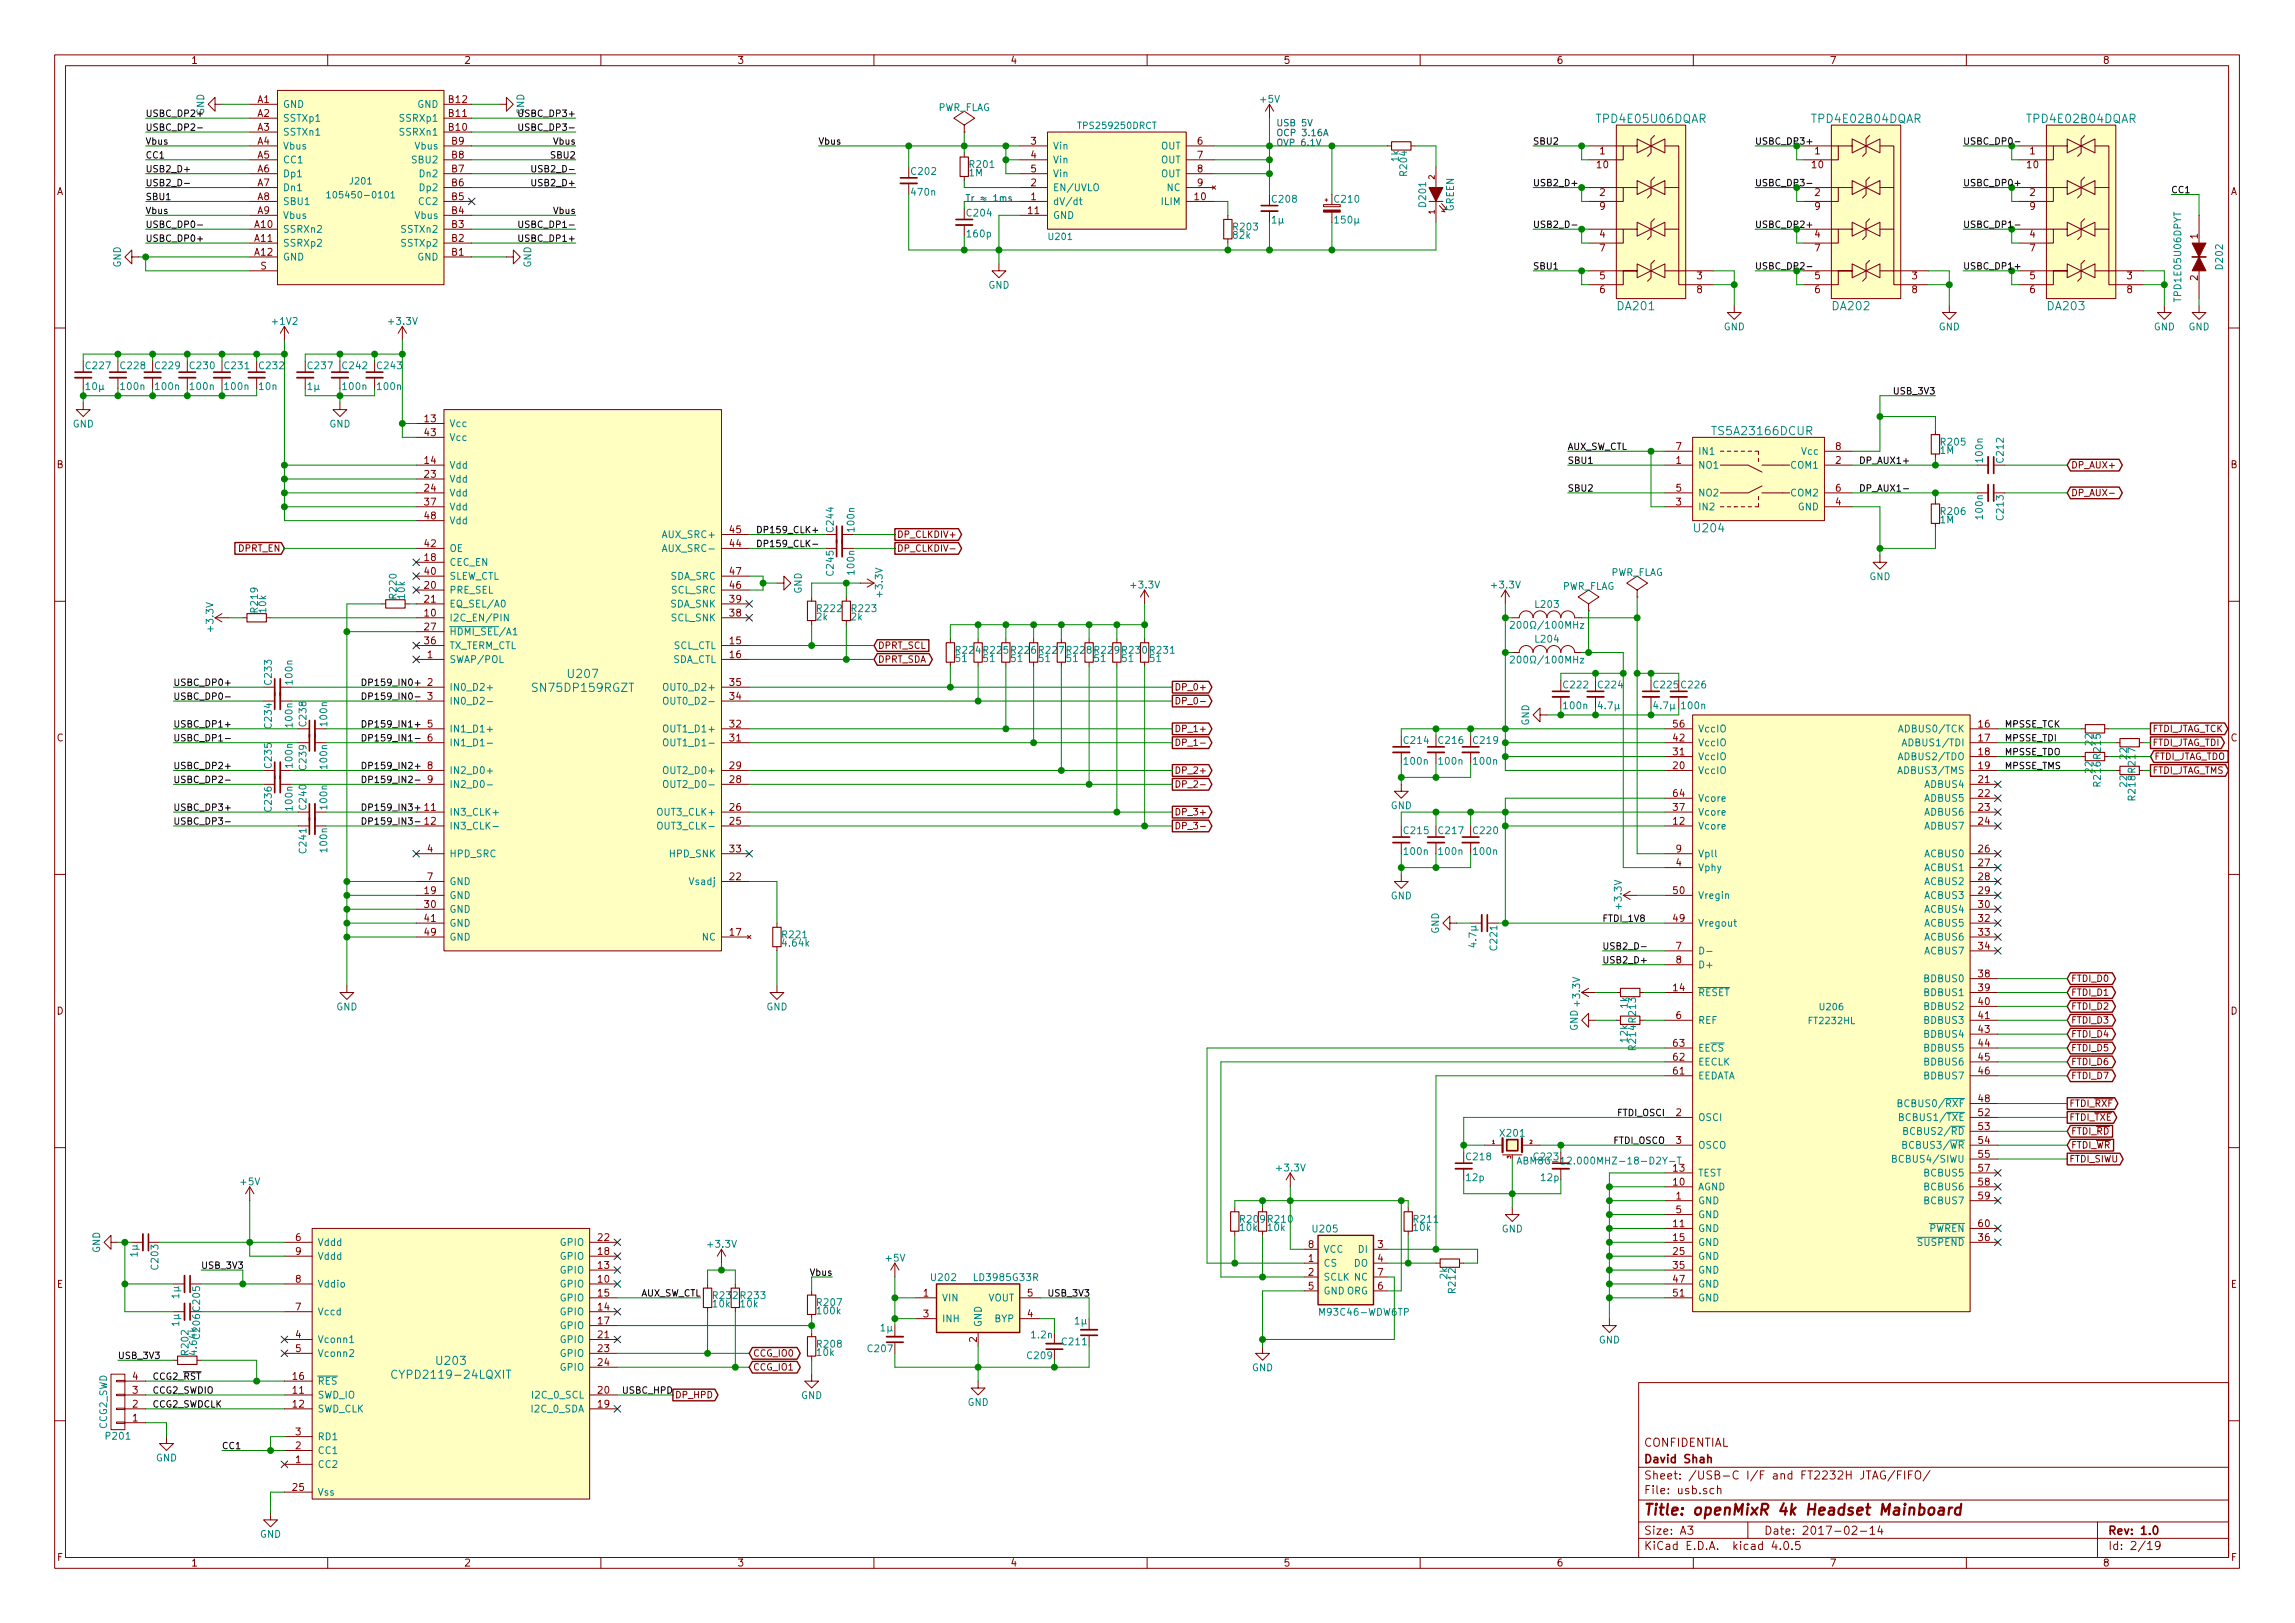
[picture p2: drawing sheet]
<svg xmlns="http://www.w3.org/2000/svg" width="420mm" height="297mm" viewBox="0 0 420 297" stroke-linecap="round" stroke-linejoin="round" font-family="sans-serif">
<defs><g id="words">
<text font-size="2.8" fill="#840000" x="301" y="277.3">Title: openMixR 4k Headset Mainboard</text>
<g font-size="2.1" fill="#008484">
<text x="292.6" y="22.5">TPD4E05U06DQAR</text>
<text x="332" y="22.5">TPD4E02B04DQAR</text>
<text x="371.3" y="22.5">TPD4E02B04DQAR</text>
<text x="296.2" y="56.8">DA201</text>
<text x="335.6" y="56.8">DA202</text>
<text x="374.9" y="56.8">DA203</text>
<text x="313.9" y="79.6">TS5A23166DCUR</text>
<text x="310.3" y="97.4">U204</text>
<text x="104.1" y="124.1">U207</text>
<text x="97.9" y="126.6">SN75DP159RGZT</text>
<text x="80.1" y="249.8">U203</text>
<text x="72.7" y="252.3">CYPD2119-24LQXIT</text>
</g>
<g font-size="2.1" fill="#840000">
<text x="301" y="267.8">David Shah</text>
<text x="301" y="264.8">CONFIDENTIAL</text>
<text x="301" y="273.5">File: usb.sch</text>
<text x="301" y="270.8">Sheet: /USB-C I/F and FT2232H JTAG/FIFO/</text>
<text x="301" y="280.9">Size: A3</text>
<text x="323" y="280.9">Date: 2017-02-14</text>
<text x="386" y="280.9">Rev: 1.0</text>
<text x="301" y="283.7">KiCad E.D.A. kicad 4.0.5</text>
<text x="386" y="283.7">Id: 2/19</text>
</g>
<g font-size="1.8" fill="#840000">
<text x="35" y="11.7">1</text>
<text x="85" y="11.7">2</text>
<text x="135" y="11.7">3</text>
<text x="185" y="11.7">4</text>
<text x="235" y="11.7">5</text>
<text x="285" y="11.7">6</text>
<text x="335" y="11.7">7</text>
<text x="385" y="11.7">8</text>
<text x="47.1" y="18.8">A1</text>
<text x="47.1" y="21.4">A2</text>
<text x="47.1" y="23.9">A3</text>
<text x="82.2" y="23.9">B10</text>
<text x="82.2" y="21.4">B11</text>
<text x="82.2" y="18.8">B12</text>
<text x="47.1" y="26.5">A4</text>
<text x="47.1" y="29">A5</text>
<text x="82.7" y="29">B8</text>
<text x="82.7" y="26.5">B9</text>
<text x="188.7" y="26.5">3</text>
<text x="188.7" y="29">4</text>
<text x="219.2" y="26.5">6</text>
<text x="219.2" y="29">7</text>
<text x="292.9" y="28.2">1</text>
<text x="332.3" y="28.2">1</text>
<text x="371.6" y="28.2">1</text>
<text x="10.4" y="35.7">A</text>
<text x="47.1" y="31.5">A6</text>
<text x="47.1" y="34.1">A7</text>
<text x="82.7" y="34.1">B6</text>
<text x="82.7" y="31.5">B7</text>
<text x="188.7" y="34.1">2</text>
<text x="188.7" y="31.5">5</text>
<text x="219.2" y="31.5">8</text>
<text x="219.2" y="34.1">9</text>
<text x="292.4" y="30.8">10</text>
<text x="292.9" y="35.9">2</text>
<text x="331.8" y="30.8">10</text>
<text x="332.3" y="35.9">2</text>
<text x="371.1" y="30.8">10</text>
<text x="371.6" y="35.9">2</text>
<text x="408.4" y="35.7">A</text>
<text x="46.6" y="41.7">A10</text>
<text x="47.1" y="36.6">A8</text>
<text x="47.1" y="39.2">A9</text>
<text x="82.7" y="41.7">B3</text>
<text x="82.7" y="39.2">B4</text>
<text x="82.7" y="36.6">B5</text>
<text x="188.3" y="39.2">11</text>
<text x="188.7" y="36.6">1</text>
<text x="218.7" y="36.6">10</text>
<text x="292.9" y="38.4">9</text>
<text x="332.3" y="38.4">9</text>
<text x="371.6" y="38.4">9</text>
<text x="46.6" y="44.2">A11</text>
<text x="46.6" y="46.8">A12</text>
<text x="82.7" y="46.8">B1</text>
<text x="82.7" y="44.2">B2</text>
<text x="292.9" y="43.5">4</text>
<text x="292.9" y="46">7</text>
<text x="332.3" y="43.5">4</text>
<text x="332.3" y="46">7</text>
<text x="371.6" y="43.5">4</text>
<text x="371.6" y="46">7</text>
<text x="402.3" y="43.7" transform="rotate(-90 402.3 43.7)">1</text>
<text x="47.7" y="49.3">S</text>
<text x="292.9" y="51.1">5</text>
<text x="292.9" y="53.6">6</text>
<text x="310.7" y="51.1">3</text>
<text x="310.7" y="53.6">8</text>
<text x="332.3" y="51.1">5</text>
<text x="332.3" y="53.6">6</text>
<text x="350" y="51.1">3</text>
<text x="350" y="53.6">8</text>
<text x="371.6" y="51.1">5</text>
<text x="371.6" y="53.6">6</text>
<text x="389.4" y="51.1">3</text>
<text x="389.4" y="53.6">8</text>
<text x="402.3" y="51.3" transform="rotate(-90 402.3 51.3)">2</text>
<text x="77.8" y="77.3">13</text>
<text x="77.8" y="79.8">43</text>
<text x="306.9" y="82.3">7</text>
<text x="336.1" y="82.3">8</text>
<text x="10.4" y="85.7">B</text>
<text x="77.8" y="87.4">23</text>
<text x="77.8" y="84.9">14</text>
<text x="77.8" y="90">24</text>
<text x="306.9" y="84.9">1</text>
<text x="306.9" y="90">5</text>
<text x="336.1" y="84.9">2</text>
<text x="336.1" y="90">6</text>
<text x="408.4" y="85.7">B</text>
<text x="77.8" y="92.5">37</text>
<text x="77.8" y="95">48</text>
<text x="306.9" y="92.5">3</text>
<text x="336.1" y="92.5">4</text>
<text x="77.8" y="100.1">42</text>
<text x="133.7" y="100.1">44</text>
<text x="133.7" y="97.6">45</text>
<text x="77.8" y="107.7">20</text>
<text x="77.8" y="105.2">40</text>
<text x="77.8" y="102.7">18</text>
<text x="133.7" y="107.7">46</text>
<text x="133.7" y="105.2">47</text>
<text x="77.8" y="112.8">10</text>
<text x="77.8" y="110.3">21</text>
<text x="133.7" y="112.8">38</text>
<text x="133.7" y="110.3">39</text>
<text x="77.8" y="117.9">36</text>
<text x="77.8" y="115.4">27</text>
<text x="133.7" y="117.9">15</text>
<text x="78.3" y="120.4">1</text>
<text x="78.3" y="125.5">2</text>
<text x="133.7" y="125.5">35</text>
<text x="133.7" y="120.4">16</text>
<text x="302.9" y="126">C225</text>
<text x="78.3" y="128.1">3</text>
<text x="133.7" y="128.1">34</text>
<text x="10.4" y="135.7">C</text>
<text x="78.3" y="133.1">5</text>
<text x="78.3" y="135.7">6</text>
<text x="133.7" y="135.7">31</text>
<text x="133.7" y="133.1">32</text>
<text x="306.4" y="135.7">42</text>
<text x="306.4" y="133.1">56</text>
<text x="362.3" y="133.1">16</text>
<text x="362.3" y="135.7">17</text>
<text x="408.4" y="135.7">C</text>
<text x="78.3" y="140.8">8</text>
<text x="78.3" y="143.3">9</text>
<text x="133.7" y="143.3">28</text>
<text x="133.7" y="140.8">29</text>
<text x="306.4" y="140.8">20</text>
<text x="306.4" y="138.2">31</text>
<text x="362.3" y="143.3">21</text>
<text x="362.3" y="138.2">18</text>
<text x="362.3" y="140.8">19</text>
<text x="77.8" y="148.4">11</text>
<text x="133.7" y="148.4">26</text>
<text x="306.4" y="145.8">64</text>
<text x="306.4" y="148.4">37</text>
<text x="362.3" y="145.8">22</text>
<text x="362.3" y="148.4">23</text>
<text x="77.8" y="150.9">12</text>
<text x="78.3" y="156">4</text>
<text x="133.7" y="156">33</text>
<text x="133.7" y="150.9">25</text>
<text x="306.4" y="150.9">12</text>
<text x="306.9" y="156">9</text>
<text x="362.3" y="150.9">24</text>
<text x="362.3" y="156">26</text>
<text x="78.3" y="161.1">7</text>
<text x="133.7" y="161.1">22</text>
<text x="306.9" y="158.5">4</text>
<text x="362.3" y="158.5">27</text>
<text x="362.3" y="161.1">28</text>
<text x="77.8" y="166.2">30</text>
<text x="77.8" y="163.6">19</text>
<text x="306.4" y="163.6">50</text>
<text x="362.3" y="166.2">30</text>
<text x="362.3" y="163.6">29</text>
<text x="77.8" y="168.7">41</text>
<text x="77.8" y="171.2">49</text>
<text x="133.7" y="171.2">17</text>
<text x="306.4" y="168.7">49</text>
<text x="306.9" y="173.8">7</text>
<text x="362.3" y="168.7">32</text>
<text x="362.3" y="171.2">33</text>
<text x="362.3" y="173.8">34</text>
<text x="306.9" y="176.3">8</text>
<text x="362.3" y="178.9">38</text>
<text x="10.4" y="185.7">D</text>
<text x="306.4" y="181.4">14</text>
<text x="362.3" y="183.9">40</text>
<text x="362.3" y="181.4">39</text>
<text x="408.4" y="185.7">D</text>
<text x="306.4" y="191.6">63</text>
<text x="306.9" y="186.5">6</text>
<text x="362.3" y="186.5">41</text>
<text x="362.3" y="189">43</text>
<text x="362.3" y="191.6">44</text>
<text x="306.4" y="196.6">61</text>
<text x="306.4" y="194.1">62</text>
<text x="362.3" y="194.1">45</text>
<text x="362.3" y="196.6">46</text>
<text x="362.3" y="201.7">48</text>
<text x="306.9" y="204.3">2</text>
<text x="306.9" y="209.3">3</text>
<text x="362.3" y="204.3">52</text>
<text x="362.3" y="206.8">53</text>
<text x="362.3" y="209.3">54</text>
<text x="306.4" y="214.4">13</text>
<text x="362.3" y="211.9">55</text>
<text x="362.3" y="214.4">57</text>
<text x="306.4" y="217">10</text>
<text x="306.9" y="219.5">1</text>
<text x="362.3" y="217">58</text>
<text x="362.3" y="219.5">59</text>
<text x="54.1" y="227.1">6</text>
<text x="109.5" y="227.1">22</text>
<text x="306.4" y="224.6">11</text>
<text x="306.4" y="227.1">15</text>
<text x="306.9" y="222">5</text>
<text x="362.3" y="224.6">60</text>
<text x="362.3" y="227.1">36</text>
<text x="54.1" y="229.7">9</text>
<text x="109.5" y="232.2">13</text>
<text x="109.5" y="229.7">18</text>
<text x="239.5" y="230.9">1</text>
<text x="239.5" y="233.5">2</text>
<text x="239.5" y="228.4">8</text>
<text x="252.2" y="228.4">3</text>
<text x="252.2" y="230.9">4</text>
<text x="252.2" y="233.5">7</text>
<text x="306.4" y="229.7">25</text>
<text x="306.4" y="232.2">35</text>
<text x="10.4" y="235.7">E</text>
<text x="36.6" y="239.8" transform="rotate(-90 36.6 239.8)">C205</text>
<text x="54.1" y="239.8">7</text>
<text x="54.1" y="234.7">8</text>
<text x="109.5" y="234.7">10</text>
<text x="109.5" y="239.8">14</text>
<text x="109.5" y="237.3">15</text>
<text x="169.1" y="237.3">1</text>
<text x="188.1" y="237.3">5</text>
<text x="239.5" y="236">5</text>
<text x="252.2" y="236">6</text>
<text x="306.4" y="237.3">51</text>
<text x="306.4" y="234.7">47</text>
<text x="408.4" y="235.7">E</text>
<text x="54.1" y="244.9">4</text>
<text x="109.5" y="244.9">21</text>
<text x="109.5" y="242.4">17</text>
<text x="169.1" y="241.1">3</text>
<text x="178.8" y="245.6" transform="rotate(-90 178.8 245.6)">2</text>
<text x="188.1" y="241.1">4</text>
<text x="54.1" y="247.4">5</text>
<text x="109.5" y="247.4">23</text>
<text x="109.5" y="250">24</text>
<text x="24.3" y="257.6">2</text>
<text x="24.3" y="255.1">3</text>
<text x="24.3" y="252.5">4</text>
<text x="53.6" y="255.1">11</text>
<text x="53.6" y="257.6">12</text>
<text x="53.6" y="252.5">16</text>
<text x="109.5" y="255.1">20</text>
<text x="109.5" y="257.6">19</text>
<text x="24.3" y="260.1">1</text>
<text x="54.1" y="262.7">3</text>
<text x="54.1" y="267.8">1</text>
<text x="54.1" y="265.2">2</text>
<text x="53.6" y="272.8">25</text>
<text x="10.5" y="285.7">F</text>
<text x="35" y="286.7">1</text>
<text x="85" y="286.7">2</text>
<text x="135" y="286.7">3</text>
<text x="185" y="286.7">4</text>
<text x="235" y="286.7">5</text>
<text x="285" y="286.7">6</text>
<text x="335" y="286.7">7</text>
<text x="385" y="286.7">8</text>
<text x="408.5" y="285.7">F</text>
</g>
<g font-size="1.8">
<text x="37.4" y="21" transform="rotate(-90 37.4 21)">GND</text>
<text x="96" y="21" transform="rotate(-90 96 21)">GND</text>
</g>
<g font-size="1.8" fill="#008484">
<text x="51.8" y="19.7">GND</text>
<text x="51.8" y="22.3">SSTXp1</text>
<text x="73.4" y="22.3">SSRXp1</text>
<text x="76.3" y="19.7">GND</text>
<text x="171.6" y="20.3">PWR_FLAG</text>
<text x="230.8" y="18.8">+5V</text>
<text x="51.8" y="24.8">SSTXn1</text>
<text x="51.8" y="27.3">Vbus</text>
<text x="51.8" y="29.9">CC1</text>
<text x="73.4" y="24.8">SSRXn1</text>
<text x="75.5" y="29.9">SBU2</text>
<text x="75.9" y="27.3">Vbus</text>
<text x="192.8" y="27.3">Vin</text>
<text x="192.8" y="29.9">Vin</text>
<text x="212.4" y="27.3">OUT</text>
<text x="212.4" y="29.9">OUT</text>
<text x="256.1" y="29.6" transform="rotate(-90 256.1 29.6)">1k</text>
<text x="51.8" y="32.4">Dp1</text>
<text x="51.8" y="35">Dn1</text>
<text x="76.9" y="35">Dp2</text>
<text x="76.9" y="32.4">Dn2</text>
<text x="167" y="32">C202</text>
<text x="167" y="35.8">470n</text>
<text x="177.4" y="32.2">1M</text>
<text x="177.6" y="30.7">R201</text>
<text x="192.8" y="35">EN/UVLO</text>
<text x="192.8" y="32.4">Vin</text>
<text x="212.4" y="32.4">OUT</text>
<text x="213.6" y="35">NC</text>
<text x="257.6" y="32" transform="rotate(-90 257.6 32)">R204</text>
<text x="51.8" y="37.5">SBU1</text>
<text x="51.8" y="40">Vbus</text>
<text x="75.9" y="40">Vbus</text>
<text x="76.7" y="37.5">CC2</text>
<text x="177.1" y="39.6">C204</text>
<text x="192.8" y="37.5">dV/dt</text>
<text x="192.8" y="40">GND</text>
<text x="212.6" y="37.5">ILIM</text>
<text x="232.9" y="40.9">1µ</text>
<text x="233" y="37.1">C208</text>
<text x="244.4" y="37.1">C210</text>
<text x="244.6" y="40.9">150µ</text>
<text x="261.1" y="37.7" transform="rotate(-90 261.1 37.7)">D201</text>
<text x="266.1" y="38.7" transform="rotate(-90 266.1 38.7)">GREEN</text>
<text x="51.8" y="42.6">SSRXn2</text>
<text x="51.8" y="45.1">SSRXp2</text>
<text x="51.8" y="47.7">GND</text>
<text x="73.6" y="45.1">SSTXp2</text>
<text x="73.6" y="42.6">SSTXn2</text>
<text x="76.3" y="47.7">GND</text>
<text x="177.2" y="43.4">160p</text>
<text x="225.8" y="43.7">82k</text>
<text x="225.9" y="42.1">R203</text>
<text x="22.1" y="49" transform="rotate(-90 22.1 49)">GND</text>
<text x="97.2" y="49" transform="rotate(-90 97.2 49)">GND</text>
<text x="180.9" y="52.8">GND</text>
<text x="406.9" y="49.1" transform="rotate(-90 406.9 49.1)">D202</text>
<text x="50" y="59.4">+1V2</text>
<text x="71.3" y="59.4">+3.3V</text>
<text x="399.3" y="54.8" transform="rotate(-90 399.3 54.8)">TPD1E05U06DPYT</text>
<text x="315.5" y="60.4">GND</text>
<text x="354.9" y="60.4">GND</text>
<text x="394.3" y="60.4">GND</text>
<text x="400.6" y="60.4">GND</text>
<text x="15.8" y="67.5">C227</text>
<text x="15.8" y="71.4">10µ</text>
<text x="22.2" y="67.5">C228</text>
<text x="22.2" y="71.4">100n</text>
<text x="28.5" y="67.5">C229</text>
<text x="28.6" y="71.4">100n</text>
<text x="34.9" y="67.5">C230</text>
<text x="34.9" y="71.4">100n</text>
<text x="41.2" y="67.5">C231</text>
<text x="41.3" y="71.4">100n</text>
<text x="47.5" y="71.4">10n</text>
<text x="47.6" y="67.5">C232</text>
<text x="56.4" y="71.4">1µ</text>
<text x="56.5" y="67.5">C237</text>
<text x="62.8" y="67.5">C242</text>
<text x="62.9" y="71.4">100n</text>
<text x="69.2" y="67.5">C243</text>
<text x="69.2" y="71.4">100n</text>
<text x="13.3" y="78.2">GND</text>
<text x="60.3" y="78.2">GND</text>
<text x="82.3" y="78.1">Vcc</text>
<text x="82.3" y="80.7">Vcc</text>
<text x="310.9" y="83.2">IN1</text>
<text x="329.8" y="83.2">Vcc</text>
<text x="355.2" y="83">1M</text>
<text x="355.4" y="81.5">R205</text>
<text x="82.3" y="88.3">Vdd</text>
<text x="82.3" y="85.8">Vdd</text>
<text x="310.9" y="85.8">NO1</text>
<text x="327.9" y="85.8">COM1</text>
<text x="363" y="84.5" transform="rotate(-90 363 84.5)">100n</text>
<text x="366.8" y="84.5" transform="rotate(-90 366.8 84.5)">C212</text>
<text x="82.3" y="90.8">Vdd</text>
<text x="82.3" y="93.4">Vdd</text>
<text x="82.3" y="95.9">Vdd</text>
<text x="310.9" y="93.4">IN2</text>
<text x="310.9" y="90.8">NO2</text>
<text x="327.9" y="90.8">COM2</text>
<text x="329.1" y="93.4">GND</text>
<text x="355.2" y="95.7">1M</text>
<text x="355.4" y="94.2">R206</text>
<text x="363" y="94.9" transform="rotate(-90 363 94.9)">100n</text>
<text x="366.8" y="95" transform="rotate(-90 366.8 95)">C213</text>
<text x="82.3" y="101">OE</text>
<text x="121.6" y="98.5">AUX_SRC+</text>
<text x="122" y="101">AUX_SRC-</text>
<text x="152.6" y="97.2" transform="rotate(-90 152.6 97.2)">C244</text>
<text x="156.4" y="97.2" transform="rotate(-90 156.4 97.2)">100n</text>
<text x="82.3" y="106.1">SLEW_CTL</text>
<text x="82.3" y="103.5">CEC_EN</text>
<text x="122.6" y="106.1">SDA_SRC</text>
<text x="152.6" y="105.2" transform="rotate(-90 152.6 105.2)">C245</text>
<text x="156.4" y="105" transform="rotate(-90 156.4 105)">100n</text>
<text x="207.2" y="107.7">+3.3V</text>
<text x="273.3" y="107.7">+3.3V</text>
<text x="285.9" y="107.9">PWR_FLAG</text>
<text x="294.8" y="105.4">PWR_FLAG</text>
<text x="342.2" y="106.2">GND</text>
<text x="47.2" y="111.9" transform="rotate(-90 47.2 111.9)">R219</text>
<text x="48.7" y="112.1" transform="rotate(-90 48.7 112.1)">10k</text>
<text x="72.6" y="109.4" transform="rotate(-90 72.6 109.4)">R220</text>
<text x="74.1" y="109.5" transform="rotate(-90 74.1 109.5)">10k</text>
<text x="82.3" y="113.7">I2C_EN/PIN</text>
<text x="82.3" y="108.6">PRE_SEL</text>
<text x="82.3" y="111.2">EQ_SEL/A0</text>
<text x="122.6" y="111.2">SDA_SNK</text>
<text x="122.8" y="108.6">SCL_SRC</text>
<text x="122.8" y="113.7">SCL_SNK</text>
<text x="146.8" y="108.7" transform="rotate(-90 146.8 108.7)">GND</text>
<text x="149.5" y="113.5">2k</text>
<text x="149.7" y="112">R222</text>
<text x="155.9" y="113.5">2k</text>
<text x="156.1" y="112">R223</text>
<text x="161.6" y="109.1" transform="rotate(-90 161.6 109.1)">+3.3V</text>
<text x="281.2" y="111.2">L203</text>
<text x="39.1" y="115.4" transform="rotate(-90 39.1 115.4)">+3.3V</text>
<text x="82.3" y="118.8">TX_TERM_CTL</text>
<text x="82.3" y="116.2">HDMI_SEL/A1</text>
<text x="123.1" y="118.8">SCL_CTL</text>
<text x="175.1" y="119.6">R224</text>
<text x="180.2" y="119.6">R225</text>
<text x="185.3" y="119.6">R226</text>
<text x="190.3" y="119.6">R227</text>
<text x="195.4" y="119.6">R228</text>
<text x="200.5" y="119.6">R229</text>
<text x="205.6" y="119.6">R230</text>
<text x="210.7" y="119.6">R231</text>
<text x="278.2" y="115">200/100MHz</text>
<text x="281.2" y="117.6">L204</text>
<text x="49.7" y="125.2" transform="rotate(-90 49.7 125.2)">C233</text>
<text x="53.5" y="125.1" transform="rotate(-90 53.5 125.1)">100n</text>
<text x="82.3" y="121.3">SWAP/POL</text>
<text x="122.9" y="121.3">SDA_CTL</text>
<text x="175" y="121.1">51</text>
<text x="180.1" y="121.1">51</text>
<text x="185.2" y="121.1">51</text>
<text x="190.2" y="121.1">51</text>
<text x="195.3" y="121.1">51</text>
<text x="200.4" y="121.1">51</text>
<text x="205.5" y="121.1">51</text>
<text x="210.6" y="121.1">51</text>
<text x="278.2" y="121.4">200/100MHz</text>
<text x="286.4" y="126">C222</text>
<text x="292.7" y="126">C224</text>
<text x="307.9" y="126">C226</text>
<text x="82.3" y="126.4">IN0_D2+</text>
<text x="82.3" y="128.9">IN0_D2-</text>
<text x="122.1" y="126.4">OUT0_D2+</text>
<text x="122.5" y="128.9">OUT0_D2-</text>
<text x="286.4" y="129.8">100n</text>
<text x="292.8" y="129.8">4.7µ</text>
<text x="302.9" y="129.8">4.7µ</text>
<text x="308" y="129.8">100n</text>
<text x="49.7" y="133.1" transform="rotate(-90 49.7 133.1)">C234</text>
<text x="53.5" y="133" transform="rotate(-90 53.5 133)">100n</text>
<text x="56.1" y="132.8" transform="rotate(-90 56.1 132.8)">C238</text>
<text x="59.9" y="132.7" transform="rotate(-90 59.9 132.7)">100n</text>
<text x="82.3" y="134">IN1_D1+</text>
<text x="82.3" y="136.6">IN1_D1-</text>
<text x="122.1" y="134">OUT1_D1+</text>
<text x="122.5" y="136.6">OUT1_D1-</text>
<text x="257.1" y="136.1">C214</text>
<text x="263.5" y="136.1">C216</text>
<text x="269.8" y="136.1">C219</text>
<text x="279.9" y="132.8" transform="rotate(-90 279.9 132.8)">GND</text>
<text x="310.9" y="136.6">VccIO</text>
<text x="310.9" y="134">VccIO</text>
<text x="348.3" y="134">ADBUS0/TCK</text>
<text x="349" y="136.6">ADBUS1/TDI</text>
<text x="383.1" y="136.3" transform="rotate(-90 383.1 136.3)">22</text>
<text x="49.7" y="140.4" transform="rotate(-90 49.7 140.4)">C235</text>
<text x="53.5" y="140.3" transform="rotate(-90 53.5 140.3)">100n</text>
<text x="56.1" y="140.8" transform="rotate(-90 56.1 140.8)">C239</text>
<text x="59.9" y="140.6" transform="rotate(-90 59.9 140.6)">100n</text>
<text x="82.3" y="141.6">IN2_D0+</text>
<text x="122.1" y="141.6">OUT2_D0+</text>
<text x="257.2" y="139.9">100n</text>
<text x="263.5" y="139.9">100n</text>
<text x="269.9" y="139.9">100n</text>
<text x="310.9" y="141.6">VccIO</text>
<text x="310.9" y="139.1">VccIO</text>
<text x="348.2" y="139.1">ADBUS2/TDO</text>
<text x="348.2" y="141.6">ADBUS3/TMS</text>
<text x="383.1" y="141.4" transform="rotate(-90 383.1 141.4)">22</text>
<text x="384.6" y="143.8" transform="rotate(-90 384.6 143.8)">R216</text>
<text x="384.6" y="138.7" transform="rotate(-90 384.6 138.7)">R215</text>
<text x="389.4" y="144" transform="rotate(-90 389.4 144)">22</text>
<text x="389.4" y="138.9" transform="rotate(-90 389.4 138.9)">22</text>
<text x="390.9" y="141.3" transform="rotate(-90 390.9 141.3)">R217</text>
<text x="49.7" y="148.4" transform="rotate(-90 49.7 148.4)">C236</text>
<text x="53.5" y="148.2" transform="rotate(-90 53.5 148.2)">100n</text>
<text x="56.1" y="148" transform="rotate(-90 56.1 148)">C240</text>
<text x="59.9" y="148" transform="rotate(-90 59.9 148)">100n</text>
<text x="82.3" y="144.2">IN2_D0-</text>
<text x="82.3" y="149.3">IN3_CLK+</text>
<text x="120.7" y="149.3">OUT3_CLK+</text>
<text x="122.5" y="144.2">OUT2_D0-</text>
<text x="254.6" y="148.1">GND</text>
<text x="310.9" y="146.7">Vcore</text>
<text x="310.9" y="149.3">Vcore</text>
<text x="352.4" y="144.2">ADBUS4</text>
<text x="352.4" y="146.7">ADBUS5</text>
<text x="352.4" y="149.3">ADBUS6</text>
<text x="390.9" y="146.3" transform="rotate(-90 390.9 146.3)">R218</text>
<text x="56.1" y="156" transform="rotate(-90 56.1 156)">C241</text>
<text x="59.9" y="155.8" transform="rotate(-90 59.9 155.8)">100n</text>
<text x="82.3" y="151.8">IN3_CLK-</text>
<text x="121.1" y="151.8">OUT3_CLK-</text>
<text x="257.1" y="152.6">C215</text>
<text x="263.5" y="152.6">C217</text>
<text x="269.8" y="152.6">C220</text>
<text x="310.9" y="151.8">Vcore</text>
<text x="352.4" y="151.8">ADBUS7</text>
<text x="82.3" y="156.9">HPD_SRC</text>
<text x="82.3" y="162">GND</text>
<text x="122.6" y="156.9">HPD_SNK</text>
<text x="126.3" y="162">Vsadj</text>
<text x="257.2" y="156.4">100n</text>
<text x="263.5" y="156.4">100n</text>
<text x="269.9" y="156.4">100n</text>
<text x="310.9" y="159.4">Vphy</text>
<text x="310.9" y="156.9">Vpll</text>
<text x="352.4" y="156.9">ACBUS0</text>
<text x="352.4" y="159.4">ACBUS1</text>
<text x="352.4" y="162">ACBUS2</text>
<text x="82.3" y="167">GND</text>
<text x="82.3" y="164.5">GND</text>
<text x="254.6" y="164.6">GND</text>
<text x="296.9" y="166.2" transform="rotate(-90 296.9 166.2)">+3.3V</text>
<text x="310.9" y="164.5">Vregin</text>
<text x="352.4" y="167">ACBUS4</text>
<text x="352.4" y="164.5">ACBUS3</text>
<text x="82.3" y="169.6">GND</text>
<text x="82.3" y="172.1">GND</text>
<text x="128.5" y="172.1">NC</text>
<text x="143.4" y="171.7">R221</text>
<text x="143.4" y="173.2">4.64k</text>
<text x="263.4" y="170.9" transform="rotate(-90 263.4 170.9)">GND</text>
<text x="270.3" y="173.1" transform="rotate(-90 270.3 173.1)">4.7µ</text>
<text x="274.1" y="173.8" transform="rotate(-90 274.1 173.8)">C221</text>
<text x="310.9" y="169.6">Vregout</text>
<text x="352.4" y="169.6">ACBUS5</text>
<text x="352.4" y="172.1">ACBUS6</text>
<text x="310.9" y="177.2">D+</text>
<text x="352.4" y="174.7">ACBUS7</text>
<text x="352.4" y="179.7">BDBUS0</text>
<text x="61.5" y="184.9">GND</text>
<text x="140.3" y="184.9">GND</text>
<text x="298" y="184.5" transform="rotate(-90 298 184.5)">1k</text>
<text x="310.9" y="182.3">RESET</text>
<text x="352.4" y="184.8">BDBUS2</text>
<text x="352.4" y="182.3">BDBUS1</text>
<text x="288.8" y="188.7" transform="rotate(-90 288.8 188.7)">GND +3.3V</text>
<text x="298" y="190.7" transform="rotate(-90 298 190.7)">12k</text>
<text x="299.5" y="187" transform="rotate(-90 299.5 187)">R213</text>
<text x="310.9" y="187.4">REF</text>
<text x="352.4" y="187.4">BDBUS3</text>
<text x="352.4" y="189.9">BDBUS4</text>
<text x="299.5" y="192.1" transform="rotate(-90 299.5 192.1)">R214</text>
<text x="310.9" y="197.5">EEDATA</text>
<text x="310.9" y="195">EECLK</text>
<text x="310.9" y="192.4">EECS</text>
<text x="352.4" y="192.4">BDBUS5</text>
<text x="352.4" y="195">BDBUS6</text>
<text x="352.4" y="197.5">BDBUS7</text>
<text x="348.4" y="202.6">BCBUS0/RXF</text>
<text x="274.8" y="208">X201</text>
<text x="310.9" y="205.1">OSCI</text>
<text x="348.5" y="205.1">BCBUS1/TXE</text>
<text x="349.4" y="207.7">BCBUS2/RD</text>
<text x="233.9" y="214.4">+3.3V</text>
<text x="268.6" y="212.3">C218</text>
<text x="280.5" y="213.1">ABM8G-12.000MHZ-18-D2Y-T</text>
<text x="280.9" y="212.3">C223</text>
<text x="310.9" y="210.2">OSCO</text>
<text x="310.9" y="215.3">TEST</text>
<text x="347.3" y="212.8">BCBUS4/SIWU</text>
<text x="348.9" y="210.2">BCBUS3/WR</text>
<text x="352.4" y="215.3">BCBUS5</text>
<text x="44.1" y="216.9">+5V</text>
<text x="268.5" y="216.1">12p</text>
<text x="282.2" y="216.1">12p</text>
<text x="310.9" y="220.4">GND</text>
<text x="310.9" y="217.8">AGND</text>
<text x="352.4" y="217.8">BCBUS6</text>
<text x="352.4" y="220.4">BCBUS7</text>
<text x="227.1" y="225.3">10k</text>
<text x="227.2" y="223.8">R209</text>
<text x="232.2" y="225.3">10k</text>
<text x="232.3" y="223.8">R210</text>
<text x="240.5" y="225.5">U205</text>
<text x="258.8" y="225.3">10k</text>
<text x="258.9" y="223.8">R211</text>
<text x="274.9" y="225.5">GND</text>
<text x="310.9" y="222.9">GND</text>
<text x="310.9" y="225.5">GND</text>
<text x="353.1" y="225.5">PWREN</text>
<text x="18.3" y="229.3" transform="rotate(-90 18.3 229.3)">GND</text>
<text x="25.2" y="229.9" transform="rotate(-90 25.2 229.9)">1µ</text>
<text x="29" y="232.2" transform="rotate(-90 29 232.2)">C203</text>
<text x="58.2" y="228">Vddd</text>
<text x="58.2" y="230.5">Vddd</text>
<text x="102.5" y="228">GPIO</text>
<text x="102.5" y="233.1">GPIO</text>
<text x="102.5" y="230.5">GPIO</text>
<text x="129.7" y="228.3">+3.3V</text>
<text x="162.2" y="230.9">+5V</text>
<text x="242.3" y="231.8">CS</text>
<text x="242.3" y="229.3">VCC</text>
<text x="247.8" y="231.8">DO</text>
<text x="248.7" y="229.3">DI</text>
<text x="310.9" y="228">GND</text>
<text x="310.9" y="230.5">GND</text>
<text x="310.9" y="233.1">GND</text>
<text x="351.1" y="228">SUSPEND</text>
<text x="32.8" y="237.5" transform="rotate(-90 32.8 237.5)">1µ</text>
<text x="58.2" y="235.6">Vddio</text>
<text x="102.5" y="235.6">GPIO</text>
<text x="102.5" y="238.2">GPIO</text>
<text x="130.6" y="239.3">10k</text>
<text x="130.7" y="237.7">R232</text>
<text x="135.6" y="239.3">10k</text>
<text x="135.7" y="237.7">R233</text>
<text x="149.7" y="239">R207</text>
<text x="170.6" y="234.4">U202</text>
<text x="172.5" y="238.2">VIN</text>
<text x="178.7" y="234.4">LD3985G33R</text>
<text x="180.8" y="238.2">VOUT</text>
<text x="242.3" y="234.4">SCLK NC</text>
<text x="242.3" y="236.9">GNDORG</text>
<text x="264.9" y="234" transform="rotate(-90 264.9 234)">2k</text>
<text x="266.5" y="236.5" transform="rotate(-90 266.5 236.5)">R212</text>
<text x="310.9" y="238.2">GND</text>
<text x="310.9" y="235.6">GND</text>
<text x="32.8" y="242.6" transform="rotate(-90 32.8 242.6)">1µ</text>
<text x="36.6" y="244.9" transform="rotate(-90 36.6 244.9)">C206</text>
<text x="58.2" y="245.8">Vconn1</text>
<text x="58.2" y="240.7">Vccd</text>
<text x="102.5" y="245.8">GPIO</text>
<text x="102.5" y="240.7">GPIO</text>
<text x="102.5" y="243.2">GPIO</text>
<text x="149.7" y="240.5">100k</text>
<text x="161.3" y="243.6">1µ</text>
<text x="172.5" y="242">INH</text>
<text x="179.7" y="242.9" transform="rotate(-90 179.7 242.9)">GND</text>
<text x="182" y="242">BYP</text>
<text x="188.9" y="244.9">1.2n</text>
<text x="196.8" y="242.4">1µ</text>
<text x="242.1" y="240.8">M93C46-WDW6TP</text>
<text x="292.7" y="245.9">GND</text>
<text x="34.5" y="247.8" transform="rotate(-90 34.5 247.8)">R202</text>
<text x="36" y="247.8" transform="rotate(-90 36 247.8)">4.64k</text>
<text x="58.2" y="248.3">Vconn2</text>
<text x="102.5" y="248.3">GPIO</text>
<text x="102.5" y="250.9">GPIO</text>
<text x="149.6" y="248.1">10k</text>
<text x="149.7" y="246.6">R208</text>
<text x="159" y="247.5">C207</text>
<text x="188.2" y="248.7">C209</text>
<text x="194.6" y="246.2">C211</text>
<text x="229.2" y="250.9">GND</text>
<text x="58.2" y="255.9">SWD_IO</text>
<text x="58.2" y="253.4">RES</text>
<text x="97.7" y="255.9">I2C_0_SCL</text>
<text x="146.6" y="256">GND</text>
<text x="177.1" y="257.3">GND</text>
<text x="19.5" y="263.5">P201</text>
<text x="19.6" y="261.6" transform="rotate(-90 19.6 261.6)">CCG2_SWD</text>
<text x="58.2" y="263.6">RD1</text>
<text x="58.2" y="258.5">SWD_CLK</text>
<text x="97.5" y="258.5">I2C_0_SDA</text>
<text x="28.5" y="267.4">GND</text>
<text x="58.2" y="268.6">CC2</text>
<text x="58.2" y="266.1">CC1</text>
<text x="58.2" y="273.7">Vss</text>
<text x="47.6" y="281.4">GND</text>
</g>
<g font-size="1.7">
<text x="26.7" y="23.9">USBC_DP2-</text>
<text x="26.7" y="21.4">USBC_DP2+</text>
<text x="95.6" y="21.4">USBC_DP3+</text>
<text x="96" y="23.9">USBC_DP3-</text>
<text x="26.7" y="26.5">Vbus</text>
<text x="26.7" y="29">CC1</text>
<text x="101" y="29">SBU2</text>
<text x="101.3" y="26.5">Vbus</text>
<text x="149.9" y="26.5">Vbus</text>
<text x="280.7" y="26.5">SBU2</text>
<text x="321.3" y="26.5">USBC_DP3+</text>
<text x="359.4" y="26.5">USBC_DP0-</text>
<text x="26.7" y="31.5">USB2_D+</text>
<text x="26.7" y="34.1">USB2_D-</text>
<text x="97.9" y="34.1">USB2_D+</text>
<text x="98.3" y="31.5">USB2_D-</text>
<text x="280.7" y="34.1">USB2_D+</text>
<text x="321.3" y="34.1">USBC_DP3-</text>
<text x="359.4" y="34.1">USBC_DP0+</text>
<text x="397.5" y="35.3">CC1</text>
<text x="26.7" y="39.2">Vbus</text>
<text x="26.7" y="36.6">SBU1</text>
<text x="26.7" y="41.7">USBC_DP0-</text>
<text x="96" y="41.7">USBC_DP1-</text>
<text x="101.3" y="39.2">Vbus</text>
<text x="280.7" y="41.7">USB2_D-</text>
<text x="321.3" y="41.7">USBC_DP2+</text>
<text x="359.4" y="41.7">USBC_DP1-</text>
<text x="26.7" y="44.2">USBC_DP0+</text>
<text x="95.6" y="44.2">USBC_DP1+</text>
<text x="280.7" y="49.3">SBU1</text>
<text x="321.3" y="49.3">USBC_DP2-</text>
<text x="359.4" y="49.3">USBC_DP1+</text>
<text x="346.9" y="72.2">USB_3V3</text>
<text x="287" y="82.3">AUX_SW_CTL</text>
<text x="287" y="84.9">SBU1</text>
<text x="287" y="90">SBU2</text>
<text x="340.4" y="84.9">DP_AUX1+</text>
<text x="340.4" y="90">DP_AUX1-</text>
<text x="138.4" y="97.6">DP159_CLK+</text>
<text x="138.4" y="100.1">DP159_CLK-</text>
<text x="31.7" y="125.5">USBC_DP0+</text>
<text x="66" y="125.5">DP159_IN0+</text>
<text x="31.7" y="128.1">USBC_DP0-</text>
<text x="66" y="128.1">DP159_IN0-</text>
<text x="31.7" y="133.1">USBC_DP1+</text>
<text x="31.7" y="135.7">USBC_DP1-</text>
<text x="66" y="133.1">DP159_IN1+</text>
<text x="66" y="135.7">DP159_IN1-</text>
<text x="367" y="133.1">MPSSE_TCK</text>
<text x="367" y="135.7">MPSSE_TDI</text>
<text x="31.7" y="140.8">USBC_DP2+</text>
<text x="31.7" y="143.3">USBC_DP2-</text>
<text x="66" y="140.8">DP159_IN2+</text>
<text x="66" y="143.3">DP159_IN2-</text>
<text x="367" y="138.2">MPSSE_TDO</text>
<text x="367" y="140.8">MPSSE_TMS</text>
<text x="31.7" y="148.4">USBC_DP3+</text>
<text x="66" y="148.4">DP159_IN3+</text>
<text x="31.7" y="150.9">USBC_DP3-</text>
<text x="66" y="150.9">DP159_IN3-</text>
<text x="293.4" y="168.7">FTDI_1V8</text>
<text x="293.4" y="173.8">USB2_D-</text>
<text x="293.4" y="176.3">USB2_D+</text>
<text x="295.3" y="209.3">FTDI_OSCO</text>
<text x="296.1" y="204.3">FTDI_OSCI</text>
<text x="36.8" y="232.2">USB_3V3</text>
<text x="148.3" y="233.5">Vbus</text>
<text x="117" y="237.3">AUX_SW_CTL</text>
<text x="191.8" y="237.3">USB_3V3</text>
<text x="21.6" y="248.7">USB_3V3</text>
<text x="27.9" y="252.5">CCG2_RST</text>
<text x="27.9" y="255.1">CCG2_SWDIO</text>
<text x="27.9" y="257.6">CCG2_SWDCLK</text>
<text x="114" y="255.1">USBC_HPD</text>
<text x="40.6" y="265.2">CC1</text>
</g>
<g font-size="1.7" fill="#008484">
<text x="197.8" y="23.6">TPS259250DRCT</text>
<text x="64.2" y="33.7">J201</text>
<text x="61.1" y="36.3">105450-0101</text>
<text x="192.1" y="43.9">U201</text>
<text x="333.3" y="184.9">U206</text>
<text x="331.3" y="187.4">FT2232HL</text>
</g>
<g font-size="1.7" fill="#0000c2">
<text x="233.7" y="23.1">USB 5V</text>
<text x="233.7" y="24.9">OCP 3.16A</text>
<text x="233.7" y="26.7">OVP 6.1V</text>
<text x="179.5" y="36.9">Tr 1ms</text>
</g>
<g font-size="1.7" fill="#840000">
<text x="379.2" y="85.7">DP_AUX+</text>
<text x="379.2" y="90.8">DP_AUX-</text>
<text x="43.6" y="101">DPRT_EN</text>
<text x="164.2" y="98.4">DP_CLKDIV+</text>
<text x="164.2" y="101">DP_CLKDIV-</text>
<text x="160.8" y="118.7">DPRT_SCL</text>
<text x="160.8" y="121.3">DPRT_SDA</text>
<text x="215" y="126.4">DP_0+</text>
<text x="215" y="128.9">DP_0-</text>
<text x="215" y="136.5">DP_1-</text>
<text x="215" y="134">DP_1+</text>
<text x="394.1" y="134">FTDI_JTAG_TCK</text>
<text x="394.1" y="136.5">FTDI_JTAG_TDI</text>
<text x="215" y="141.6">DP_2+</text>
<text x="394.1" y="141.6">FTDI_JTAG_TMS</text>
<text x="394.4" y="139.1">FTDI_JTAG_TDO</text>
<text x="215" y="149.2">DP_3+</text>
<text x="215" y="144.1">DP_2-</text>
<text x="215" y="151.8">DP_3-</text>
<text x="379.2" y="179.7">FTDI_D0</text>
<text x="379.2" y="182.2">FTDI_D1</text>
<text x="379.2" y="184.8">FTDI_D2</text>
<text x="379.2" y="187.3">FTDI_D3</text>
<text x="379.2" y="189.9">FTDI_D4</text>
<text x="379.2" y="192.4">FTDI_D5</text>
<text x="379.2" y="194.9">FTDI_D6</text>
<text x="379.2" y="197.5">FTDI_D7</text>
<text x="378.9" y="202.6">FTDI_RXF</text>
<text x="378.9" y="205.1">FTDI_TXE</text>
<text x="379.2" y="207.6">FTDI_RD</text>
<text x="378.9" y="212.7">FTDI_SIWU</text>
<text x="379.2" y="210.2">FTDI_WR</text>
<text x="137.9" y="248.3">CCG_IO0</text>
<text x="137.9" y="250.8">CCG_IO1</text>
<text x="123.6" y="255.9">DP_HPD</text>
</g>
<g font-size="1.4" fill="#840000">
<text x="262.6" y="32.8" transform="rotate(-90 262.6 32.8)">2</text>
<text x="262.6" y="39.2" transform="rotate(-90 262.6 39.2)">1</text>
</g>
<g font-size=".9" fill="#840000">
<text x="273.2" y="209.3">1</text>
<text x="280.1" y="209.3">2</text>
<text x="276.6" y="212" transform="rotate(-90 276.6 212)">3</text>
</g>
</g></defs>
<g fill="none" stroke="#840000" stroke-width=".18">
<path d="M10 10h400v277h-400zM12 12h396v273.1h-396zM39.4 19.1v-1.3l-1.3 1.3 1.3 1.3v-1.3h1.2M45.7 19.1h5.1M50.8 16.5h30.5v35.6h-30.5zM60 10v2M81.3 19.1h5.1M91.4 19.1h1.3v-1.3l1.3 1.3-1.3 1.3v-1.3M110 10v2M160 10v2M210 10v2M232.4 19.1v2.5"/>
<path d="M232.4 19.1l-.8 1.3M232.4 19.1l.8 1.3M260 10v2M310 10v2M360 10v2M45.7 21.6h5.1M45.7 24.2h5.1M45.7 26.7h5.1M45.7 39.4h5.1M45.7 29.2h5.1M45.7 36.9h5.1M45.7 31.8h5.1"/>
<path d="M45.7 34.3h5.1M81.3 21.6h5.1M81.3 24.2h5.1M81.3 26.7h5.1M81.3 39.4h5.1M81.3 29.2h5.1M81.3 36.9h5.1M81.3 31.8h5.1M81.3 34.3h5.1M166.4 30.5v2M166.4 33.6v2M176.5 24.2h.1"/>
<path d="M176.5 22.9l1.9-1.3-1.9-1.2-1.9 1.2 1.9 1.3v1.3M176.5 28v.7M176.5 32.3v.8M176.5 38.1v2.1M186.7 26.7h5.1M186.7 39.4h5.1M186.7 29.2h5.1M186.7 36.9h5.1M186.7 31.8h5.1M186.7 34.3h5.1M191.8 24.2h25.4v17.7h-25.4zM217.2 26.7h5"/>
<path d="M217.2 29.2h5M217.2 36.9h5M217.2 31.8h5M217.2 34.3h5M221.9 34l.7 .6M222.6 34l-.7 .6M224.8 39.4v.8M232.4 35.6v2M232.4 38.6v2.1M242.3 37.5h3.1v.3h-3.1zM242.6 36.6h.5M242.8 36.4v.5"/>
<path d="M243.8 35.6v1.9M243.8 38.8v1.9M254 26.7h.8M258.3 26.7h.8M261.6 36.9h2.6M262.9 30.5v3.8M262.9 36.9v3.8M263.5 37.6l1 1.2-.6-.2M263.9 37.2l1 1.2-.6-.1M290.8 34.3h6.4v2.6h-6.4M290.8 26.7h6.4v2.5h-6.4M295.9 22.9h12.7v31.7h-12.7z"/>
<path d="M297.2 34.3h2.5v-1.2l2.6 1.2-2.6 1.3v-1.3M297.2 26.7h2.5v-1.3l2.6 1.3-2.6 1.3v-1.3M302.3 34.3l2.5-1.2v2.5zM302.3 26.7l2.5-1.3v2.6zM302.9 32.4l-.6 .7v2.5l-.7 .6M302.9 24.8l-.6 .6v2.6l-.7 .6M304.8 34.3h2.5v7.6M304.8 26.7h2.5v7.6M330.2 34.3h6.3v2.6h-6.3M330.2 26.7h6.3v2.5h-6.3M335.3 22.9h12.7v31.7h-12.7zM336.5 34.3h2.6v-1.2l2.5 1.2-2.5 1.3v-1.3"/>
<path d="M336.5 26.7h2.6v-1.3l2.5 1.3-2.5 1.3v-1.3M341.6 34.3l2.6-1.2v2.5zM341.6 26.7l2.6-1.3v2.6zM342.3 32.4l-.7 .7v2.5l-.6 .6M342.3 24.8l-.7 .6v2.6l-.6 .6M344.2 34.3h2.5v7.6M344.2 26.7h2.5v7.6M369.6 34.3h6.3v2.6h-6.3M369.6 26.7h6.3v2.5h-6.3M374.6 22.9h12.7v31.7h-12.7zM375.9 34.3h2.6v-1.2l2.5 1.2-2.5 1.3v-1.3M375.9 26.7h2.6v-1.3l2.5 1.3-2.5 1.3v-1.3"/>
<path d="M381 34.3l2.5-1.2v2.5zM381 26.7l2.5-1.3v2.6zM381.6 32.4l-.6 .7v2.5l-.6 .6M381.6 24.8l-.6 .6v2.6l-.6 .6M383.5 34.3h2.6v7.6M383.5 26.7h2.6v7.6M402.6 39.4v15.2M24.1 47v-1.2l-1.2 1.2 1.2 1.3v-1.3h1.3M45.7 49.6h5.1M45.7 47h5.1M45.7 44.5h5.1M45.7 41.9h5.1"/>
<path d="M52.1 59.7l-.8 1.3M52.1 59.7v2.6M52.1 59.7l.7 1.3M73.7 59.7l-.8 1.3M73.7 59.7v2.6M73.7 59.7l.7 1.3M81.3 47h5.1M81.3 44.5h5.1M81.3 41.9h5.1M92.7 47h1.3v-1.2l1.2 1.2-1.2 1.3v-1.3M176.5 41.2v2M182.9 48.3v1.3h1.2l-1.2 1.2-1.3-1.2h1.3"/>
<path d="M224.8 43.7v.8M290.8 41.9h6.4v2.6h-6.4M290.8 49.6h8.9v-1.3l5.1 2.5v-2.5l-5.1 2.5v-1.2h-2.5v2.5h-6.4M297.2 41.9h2.5v-1.2l5.1 2.5v-2.5l-5.1 2.5v-1.3M302.9 47.7l-.6 .6v2.5l-.7 .7M302.9 40l-.6 .7v2.5l-.7 .7M304.8 41.9h2.5v7.7h6.4M304.8 49.6h2.5v2.5h6.4M317.5 55.9v1.3h1.3l-1.3 1.3-1.3-1.3h1.3M330.2 41.9h6.3v2.6h-6.3M330.2 49.6h8.9v-1.3l5.1 2.5v-2.5l-5.1 2.5v-1.2h-2.6v2.5h-6.3M336.5 41.9h2.6v-1.2l5.1 2.5v-2.5l-5.1 2.5v-1.3"/>
<path d="M342.3 47.7l-.7 .6v2.5l-.6 .7M342.3 40l-.7 .7v2.5l-.6 .7M344.2 41.9h2.5v7.7h6.4M344.2 49.6h2.5v2.5h6.4M356.9 55.9v1.3h1.2l-1.2 1.3-1.3-1.3h1.3M369.6 41.9h6.3v2.6h-6.3M369.6 49.6h8.9v-1.3l5 2.5v-2.5l-5 2.5v-1.2h-2.6v2.5h-6.3M375.9 41.9h2.6v-1.2l5 2.5v-2.5l-5 2.5v-1.3M381.6 47.7l-.6 .6v2.5l-.6 .7M381.6 40l-.6 .7v2.5l-.6 .7M383.5 41.9h2.6v7.7h6.3M383.5 49.6h2.6v2.5h6.3"/>
<path d="M396.2 55.9v1.3h1.3l-1.3 1.3-1.2-1.3h1.2M402.6 55.9v1.3h1.3l-1.3 1.3-1.3-1.3h1.3M10 60h2M15.2 73.7v1.3h1.3l-1.3 1.2-1.2-1.2h1.2M15.2 66.1v2M15.2 69.1v2.1M21.6 66.1v2M21.6 69.1v2.1M27.9 66.1v2M27.9 69.1v2.1M34.3 66.1v2M34.3 69.1v2.1"/>
<path d="M40.6 66.1v2M40.6 69.1v2.1M47 66.1v2M47 69.1v2.1M55.9 66.1v2M55.9 69.1v2.1M62.2 73.7v1.3h1.3l-1.3 1.2-1.2-1.2h1.2M62.2 66.1v2M62.2 69.1v2.1M68.6 66.1v2M68.6 69.1v2.1M76.2 77.5h5.1"/>
<path d="M81.3 75h50.8v99h-50.8zM354.3 78.8v.7M408 60h2M76.2 92.7h5.1M76.2 85.1h5.1M76.2 90.2h5.1M76.2 87.7h5.1M76.2 80h5.1M76.2 95.3h5.1M132.1 97.8h5.1M151.1 97.8h2.1M154.2 97.8h2"/>
<path d="M304.8 92.7h5.1M304.8 82.6h5.1M304.8 85.1h5.1M304.8 90.2h5.1M309.9 80h24.1v15.3h-24.1zM315 85.1h5l2.6 1.3M315 92.7h.6M315 82.6h.6M316.2 92.7h.7M316.2 82.6h.7M317.5 92.7h.1M317.5 92.7h.6"/>
<path d="M317.5 82.6h.6M318.8 92.7h.6M318.8 82.6h.6M320 92.7h.7M320 82.6h.7M321.3 82.6h.6v.6M321.9 92.1v.6h-.6M321.9 83.9v.6M321.9 90.8v.7M322.6 88.9l-2.6 1.3h-5M322.6 90.2h5.1M322.6 85.1h5.1"/>
<path d="M334 92.7h5.1M334 82.6h5.1M334 85.1h5.1M334 90.2h5.1M354.3 83.1v.8M354.3 91.5v.7M354.3 95.8v.8M361.9 85.1h2.1M361.9 90.2h2.1M365 85.1h2M365 90.2h2M386.2 90.3h.9"/>
<path d="M10 110h2M39.4 113.1h2.5M39.4 113.1l1.2 .7M40.6 112.3l-1.2 .8M44.4 113.1h.8M48.8 113.1h.7M69.8 110.5h.8M74.2 110.5h.7M76.2 113.1h5.1M76.2 108h5.1M76.2 105.4h5.1M76.2 110.5h5.1"/>
<path d="M76.2 100.4h5.1M76.2 118.1h5.1M76.2 115.6h5.1M76.2 102.9h5.1M132.1 113.1h5.1M132.1 108h5.1M132.1 105.4h5.1M132.1 110.5h5.1M132.1 100.4h5.1M132.1 118.1h5.1M142.2 106.7h1.3v-1.3l1.3 1.3-1.3 1.3v-1.3M148.6 109.3v.7"/>
<path d="M148.6 113.6v.7M151.1 100.4h2.1M154.2 100.4h2M154.9 109.3v.7M154.9 113.6v.7M157.5 106.7h2.5M158.7 106l1.3 .7M160 106.7l-1.3 .8M173.9 100.4h1M174 116.9v.7M179.1 116.9v.7M184.1 116.9v.7"/>
<path d="M189.2 116.9v.7M194.3 116.9v.7M199.4 116.9v.7M204.5 116.9v.7M209.5 108v2.5M209.5 116.9v.7M209.5 108l-.7 1.3M209.5 108l.8 1.3M275.6 108l-.8 1.3M275.6 108v2.5M275.6 108l.8 1.3M276.9 119.4h1.2a1.27 1.27 0 0 1 1.3-1.3 1.27 1.27 0 0 1 1.3 1.3 1.27 1.27 0 0 1 1.2-1.3 1.27 1.27 0 0 1 1.3 1.3 1.27 1.27 0 0 1 1.3-1.3 1.27 1.27 0 0 1 1.2 1.3 1.27 1.27 0 0 1 1.3-1.3 1.27 1.27 0 0 1 1.3 1.3h1.3"/>
<path d="M276.9 113.1h1.2a1.27 1.27 0 0 1 1.3-1.3 1.27 1.27 0 0 1 1.3 1.3 1.27 1.27 0 0 1 1.2-1.3 1.27 1.27 0 0 1 1.3 1.3 1.27 1.27 0 0 1 1.3-1.3 1.27 1.27 0 0 1 1.2 1.3 1.27 1.27 0 0 1 1.3-1.3 1.27 1.27 0 0 1 1.3 1.3h1.3M290.8 111.8h.1M290.8 110.5l1.9-1.2-1.9-1.3-1.9 1.3 1.9 1.2v1.3M299.7 109.3h.1M299.7 108l1.9-1.3-1.9-1.3-1.9 1.3 1.9 1.3v1.3M344.2 101.6v1.3h1.2l-1.2 1.3-1.3-1.3h1.3M408 110h2M48.3 125.8h2M48.3 128.3h2M51.3 125.8h2M51.3 128.3h2M54.6 135.9h2"/>
<path d="M54.6 133.4h2M57.7 135.9h2M57.7 133.4h2M76.2 135.9h5.1M76.2 133.4h5.1M76.2 120.7h5.1M76.2 125.8h5.1M76.2 128.3h5.1M132.1 135.9h5.1M132.1 133.4h5.1M132.1 120.7h5.1M132.1 125.8h5.1"/>
<path d="M132.1 128.3h5.1M174 121.2v.8M179.1 121.2v.8M184.1 121.2v.8M189.2 121.2v.8M194.3 121.2v.8M199.4 121.2v.8M204.5 121.2v.8M209.5 121.2v.8M219.8 136h.9M219.8 128.4h.9M256.5 134.7v2"/>
<path d="M256.5 137.7v2M262.9 134.7v2M262.9 137.7v2M269.2 134.7v2M269.2 137.7v2M281.9 130.8v-1.2l-1.2 1.2 1.2 1.3v-1.3h1.3M285.7 124.5v2M285.7 127.5v2.1M292.1 124.5v2M292.1 127.5v2.1M302.3 124.5v2M302.3 127.5v2.1"/>
<path d="M304.8 138.5h5.1M304.8 135.9h5.1M304.8 133.4h5.1M307.3 127.5v2.1M309.9 130.8h50.8v109.3h-50.8zM360.7 138.5h5.1M360.7 135.9h5.1M360.7 133.4h5.1M381 138.5h.8M381 133.4h.8M385.3 138.5h.8M385.3 133.4h.8"/>
<path d="M387.3 135.9h.8M391.7 135.9h.7M48.3 141h2M48.3 143.5h2M51.3 141h2M51.3 143.5h2M54.6 151.2h2M54.6 148.6h2M57.7 151.2h2M57.7 148.6h2M76.2 156.2h5.1M76.2 141h5.1"/>
<path d="M76.2 143.5h5.1M76.2 151.2h5.1M76.2 148.6h5.1M132.1 156.2h5.1M132.1 141h5.1M132.1 143.5h5.1M132.1 151.2h5.1M132.1 148.6h5.1M219.8 151.2h.9M219.8 143.6h.9M256.5 143.5v1.3h1.3l-1.3 1.3-1.2-1.3h1.2M256.5 151.2v2"/>
<path d="M256.5 154.2v2M262.9 151.2v2M262.9 154.2v2M269.2 151.2v2M269.2 154.2v2M304.8 158.8h5.1M304.8 156.2h5.1M304.8 141h5.1M304.8 151.2h5.1M304.8 146.1h5.1M304.8 148.6h5.1M360.7 158.8h5.1"/>
<path d="M360.7 156.2h5.1M360.7 141h5.1M360.7 143.5h5.1M360.7 151.2h5.1M360.7 146.1h5.1M360.7 148.6h5.1M387.3 141h.8M391.7 141h.7M10 160h2M76.2 166.4h5.1M76.2 163.9h5.1M76.2 168.9h5.1"/>
<path d="M76.2 171.5h5.1M76.2 161.3h5.1M132.1 171.5h5.1M132.1 161.3h5.1M136.9 171.2l.6 .6M137.5 171.2l-.6 .6M142.2 168.9v.8M142.2 173.3v.7M256.5 160.1v1.2h1.3l-1.3 1.3-1.2-1.3h1.2M265.4 168.9v-1.2l-1.2 1.2 1.2 1.3v-1.3h1.3M269.2 168.9h2.1M272.3 168.9h2"/>
<path d="M297.2 163.9h2.5M297.2 163.9l1.2 .7M298.4 163.1l-1.2 .8M304.8 174h5.1M304.8 176.6h5.1M304.8 163.9h5.1M304.8 168.9h5.1M360.7 174h5.1M360.7 166.4h5.1M360.7 163.9h5.1M360.7 168.9h5.1M360.7 171.5h5.1"/>
<path d="M360.7 161.3h5.1M360.7 179.1h5.1M408 160h2M63.5 180.4v1.2h1.3l-1.3 1.3-1.3-1.3h1.3M142.2 180.4v1.2h1.3l-1.3 1.3-1.2-1.3h1.2M289.6 181.6h2.5M289.6 181.6l1.2 .8M290.8 186.7v-1.2l-1.2 1.2 1.2 1.3v-1.3h1.3M290.8 180.9l-1.2 .7M295.9 186.7h.8M295.9 181.6h.8M300.2 186.7h.8"/>
<path d="M300.2 181.6h.8M304.8 186.7h5.1M304.8 196.9h5.1M304.8 194.3h5.1M304.8 191.8h5.1M304.8 181.6h5.1M360.7 186.7h5.1M360.7 184.2h5.1M360.7 196.9h5.1M360.7 194.3h5.1M360.7 189.3h5.1M360.7 191.8h5.1"/>
<path d="M360.7 181.6h5.1M10 210h2M45.7 217.2l-.7 1.3M45.7 217.2v2.5M45.7 217.2l.8 1.3M236.2 214.7l-.7 1.2M236.2 214.7v2.5M236.2 214.7l.8 1.2M268 210.9v2M268 213.9v2M271.8 209.6h3.3M275.1 211.4h3.5"/>
<path d="M278.6 209.6h3.3M285.7 210.9v2M285.7 213.9v2M304.8 219.7h5.1M304.8 204.5h5.1M304.8 209.6h5.1M304.8 217.2h5.1M304.8 214.7h5.1M360.7 219.7h5.1M360.7 204.5h5.1M360.7 209.6h5.1M360.7 217.2h5.1"/>
<path d="M360.7 214.7h5.1M360.7 207h5.1M360.7 212.1h5.1M360.7 202h5.1M383.5 201.1h3.3M383.5 203.6h3.1M408 210h2M20.3 227.4v-1.3l-1.3 1.3 1.3 1.2v-1.2h1.3M24.1 227.4h2.1M27.2 227.4h2M31.7 235h2.1M34.8 235h2"/>
<path d="M52.1 227.4h5M52.1 229.9h5M52.1 235h5M57.1 224.8h50.8v49.6h-50.8zM107.9 237.5h5.1M107.9 227.4h5.1M107.9 229.9h5.1M107.9 232.4h5.1M107.9 235h5.1M129.5 235v.7M129.5 239.3v.8M132.1 228.6l-.8 1.3"/>
<path d="M132.1 228.6v2.6M132.1 228.6l.7 1.3M134.6 235v.7M134.6 239.3v.8M148.6 236.3v.7M163.8 231.2v2.5M163.8 231.2l-.7 1.2M163.8 231.2l.8 1.2M167.6 237.5h3.8M186.7 237.5h3.8M226.1 221v.8M226.1 225.3v.8"/>
<path d="M231.1 221v.8M231.1 225.3v.8M238.8 231.2h2.5M238.8 233.7h2.5M238.8 228.6h2.5M238.8 236.3h2.5M251.5 231.2h2.5M251.5 233.7h2.5M251.5 228.6h2.5M251.5 236.3h2.5M257.8 221v.8M257.8 225.3v.8"/>
<path d="M262.9 231.2h.8M267.2 231.2h.8M276.9 221v1.3h1.2l-1.2 1.3-1.3-1.3h1.3M304.8 222.3h5.1M304.8 224.8h5.1M304.8 237.5h5.1M304.8 227.4h5.1M304.8 229.9h5.1M304.8 232.4h5.1M304.8 235h5.1M360.7 224.8h5.1M360.7 227.4h5.1"/>
<path d="M20.3 251.5h2.6v10.2h-2.6zM21.3 252.6h1.6v.3h-1.6zM21.3 255.2h1.6v.2h-1.6zM21.3 257.7h1.6v.3h-1.6zM22.9 257.8h3.8M22.9 255.3h3.8M22.9 252.8h3.8M31.7 240.1h2.1M31.7 249h.8M36.1 249h.7M52.1 240.1h5M52.1 257.8h5"/>
<path d="M52.1 255.3h5M52.1 252.8h5M52.1 245.1h5M52.1 247.7h5M107.9 240.1h5.1M107.9 257.8h5.1M107.9 255.3h5.1M107.9 245.1h5.1M107.9 247.7h5.1M107.9 250.2h5.1M107.9 242.6h5.1M148.6 251.5v1.3h1.3l-1.3 1.2-1.3-1.2h1.3"/>
<path d="M148.6 240.6v.7M148.6 243.9v.7M148.6 248.2v.8M163.8 242.6v2M163.8 245.7v2M167.6 241.3h3.8M179.1 252.8v1.2h1.2l-1.2 1.3-1.3-1.3h1.3M179.1 243.9v2.5M186.7 241.3h3.8M193 243.9v2M193 246.9v2.1M199.4 241.3v2.1"/>
<path d="M199.4 244.4v2M231.1 246.4v1.3h1.3l-1.3 1.3-1.2-1.3h1.2M294.6 241.3v1.3h1.3l-1.3 1.3-1.2-1.3h1.2M300 253h108v32.1h-108zM10 260h2M21.3 260.3h1.6v.2h-1.6zM22.9 260.4h3.8M30.5 262.9v1.3h1.2l-1.2 1.3-1.3-1.3h1.3M49.5 276.9v1.3h1.3l-1.3 1.2-1.2-1.2h1.2M52.1 268h5M52.1 265.5h5M52.1 262.9h5"/>
<path d="M52.1 273.1h5M300 278.5h108M300 274.5h108M300 268.5h108M309 279.3h.9l-.5 .6 .5 .1v.7l-.2 .1-.7-.1M313.8 272.5l-.5-.1-.2 .3v.6l.2 .1 .5-.1M314.4 272.5l.2-.1 .4 .1 .1 .9M314.4 271.9v1.5M320 278.5v3M339.1 279.5l.6-.2 .3 .4-1 1.1h1M342.4 279.7l.4-.4v1.5M342.8 270.7l.5-1.5 .5 1.5"/>
<path d="M343 270.3h.7M344.1 279.2l-.3 1.1h.9M344.5 279.8v1M345.1 269.3a.7 .7 0 0 0-.9 .6 .7 .7 0 0 0 .9 .7l.1-.5h-.3M346.9 269.1l-1.3 2M347.4 269.9h.5M348.1 269.2h-.7v1.5M348.7 269.2v1.5M349.4 269.9h.5M350.1 269.2h-.7v1.5M350.9 269.3l.1-.1a.53 .53 0 0 1 .6 .5v.5a.51 .51 0 0 1-.7 .4 .99 .99 0 0 1 0-1.3zM353.3 269.1l-1.2 2"/>
<path d="M384 278.5v6.6M408 260h2M60 285.1v1.9M110 285.1v1.9M160 285.1v1.9M210 285.1v1.9M260 285.1v1.9M300 281.5h108M310 285.1v1.9M324.8 282l-.4 1.1h1M325.9 283.5v.1M326.7 282.3l.2-.2a.81 .81 0 0 1 .6 .6 .81 .81 0 0 1-.3 .8l-.1 .1a.79 .79 0 0 1-.4-1.3z"/>
<path d="M328.1 283.5v.1M329.5 282.1h-.7l-.1 .7 .2-.1h.5l.2 .3-.1 .5-.2 .1-.6-.1M340.6 280.2h1.1M342.4 280.8h.8M360 285.1v1.9M393.2 282.5l.4-.4v1.5M393.2 283.6h.8M395.5 282.7l-.3 .3h-.3l-.3-.3v-.3l.1-.2 .5-.1 .2 .2a1.19 1.19 0 0 1-.2 1.2l-.5 .1"/>
</g>
<g fill="none" stroke="#840000" stroke-width=".3">
<path d="M164.8 32.5h3.1M230.9 37.6h3M175 40.2h3.1M401.3 47h2.6M13.7 68.1h3.1M20.1 68.1h3M26.4 68.1h3.1M32.8 68.1h3M39.1 68.1h3.1M45.5 68.1h3M54.4 68.1h3M60.7 68.1h3.1"/>
<path d="M67.1 68.1h3M153.2 96.3v5.6M365 83.6v3.1M365 88.7v3M50.3 124.2v5.6M50.3 139.5v5.6M56.6 131.9v5.6M255 136.7h3.1M261.4 136.7h3M267.7 136.7h3.1M284.2 126.5h3.1M290.6 126.5h3"/>
<path d="M300.7 126.5h3.1M305.8 126.5h3.1M56.6 147.1v5.6M255 153.2h3.1M261.4 153.2h3M267.7 153.2h3.1M272.3 167.4v3.1M266.4 212.9h3.1M275.8 208.6h2.1v2h-2.1zM284.2 212.9h3.1M27.2 225.8v3.1M34.8 233.5v3"/>
<path d="M34.8 238.5v3.1M162.3 245.7h3.1M191.5 246.9h3.1M197.9 244.4h3M312.6 266.8l.3-.1 .3 .1 .1 .9M394.3 279.5l.2-.2a.81 .81 0 0 1 .6 .6 .81 .81 0 0 1-.3 .8l-.1 .1a.79 .79 0 0 1-.4-1.3z"/>
</g>
<path d="M275.1 208.3v2.6M278.6 208.3v2.6M353.2 276.1a.51 .51 0 0 1 .6-.2 .51 .51 0 0 1 .4 .4l-.1 .5a.54 .54 0 0 1-.5 .4 .54 .54 0 0 1-.6-.4zM355.1 276h.7v1.2M355.9 276.4l-.7 .1a.4 .4 0 0 0-.4 .3 .4 .4 0 0 0 .3 .4l.7-.1M356.9 275.9l-.2 1.3M357.4 275.9a.54 .54 0 0 0-.6 .4M359 276a.7 .7 0 0 0-1 .3v.7l.2 .2 .6-.1M359.1 275.2l-.3 2" fill="none" stroke="#840000" stroke-width=".41"/>
<g fill="#ffffc2" stroke="#ffffc2" stroke-width=".18">
<path d="M309.9 130.8h50.8v109.3h-50.8z"/>
<path d="M275.8 208.6h2.1v2h-2.1z"/>
<path d="M241.3 226.1h10.2v12.7h-10.2z"/>
<path d="M50.8 16.5h30.5v35.6h-30.5z"/>
<path d="M171.4 235h15.3v8.9h-15.3z"/>
<path d="M57.1 224.8h50.8v49.6h-50.8z"/>
<path d="M191.8 24.2h25.4v17.7h-25.4z"/>
<path d="M335.3 22.9h12.7v31.7h-12.7z"/>
<path d="M374.6 22.9h12.7v31.7h-12.7z"/>
<path d="M309.9 80h24.1v15.3h-24.1z"/>
<path d="M295.9 22.9h12.7v31.7h-12.7z"/>
<path d="M81.3 75h50.8v99h-50.8z"/>
</g>
<g fill="none" stroke="#008484" stroke-width=".18">
<path d="M59.8 35.4l.3-.4v1.2M59.8 36.2h.7M71.6 35.4l.3-.4v1.2M71.6 36.2h.7M197.6 36.6h.5M197.8 36.2v1l.3 .3M82.3 114.7h9M91.9 109.9l.1-.1a.67 .67 0 0 1 .5 .7 .67 .67 0 0 1-.5 .6l-.2-.5zM93 112.4v1.3l-.7-1.3v1.3M94 115.3l.3-.4v1.3M94 116.2h.7M121.3 101l.4-1.3 .4 1.3"/>
<path d="M121.4 100.6h.6M276.5 113.8l.5-.1 .2 .1v.3l-.7 .9h.7M288.1 114.3h.7M288.8 113.7v1.3M289.3 114.1h.7l-.7 .9h.7M89.2 125.9h1M89.2 128.4h1M89.2 133.5h1M89.2 136h1M91.5 120v1.3h.7M121.5 132.9l.2-.2 .4 .1a.83 .83 0 0 1-.1 1.2 .44 .44 0 0 1-.5-.5zM121.5 127.8l.2-.2 .4 .1a.83 .83 0 0 1-.1 1.2 .44 .44 0 0 1-.5-.4z"/>
<path d="M121.5 125.3l.2-.2h.4a.83 .83 0 0 1-.1 1.3 .44 .44 0 0 1-.5-.5zM121.6 135.3h.5a.83 .83 0 0 1-.1 1.2 .44 .44 0 0 1-.5-.4v-.7zM276.5 120.2l.5-.1 .2 .1v.2l-.7 .9h.7M288.1 120.7h.7M288.8 120.1v1.2M289.3 120.5h.7l-.7 .8h.7M347.5 139.1l.4-1.3 .5 1.3M347.6 134l.4-1.3 .4 1.3M348.2 136.5l.4-1.3 .5 1.3M348.4 136.1h.5M89.2 141.1h1M89.2 143.6h1"/>
<path d="M90.3 148.7h.9M90.3 151.3h.9M120.4 150.7l.3-.2h.4a.83 .83 0 0 1-.2 1.3 .44 .44 0 0 1-.5-.5zM121.5 143l.2-.1h.4a.83 .83 0 0 1-.1 1.2 .44 .44 0 0 1-.5-.4zM121.5 140.5l.2-.2 .4 .1a.83 .83 0 0 1-.1 1.2 .44 .44 0 0 1-.5-.4zM347.4 141.6l.5-1.3 .4 1.3M311.2 173.3a.64 .64 0 0 1 .7 .7 .64 .64 0 0 1-.7 .6zM312.5 174.1h.9M317.4 168.7h.5M317.6 168.3v1l.3 .2M310.9 180.7h5.7M277.7 213l.5-1.2 .4 1.2"/>
<path d="M277.9 212.7h.6M279 212.4l.6-.1v-.4l-.6-.1v1.2h.5l.2-.1v-.3l-.2-.2M305.7 212.6h.9M307.1 211.8h.7M307.4 211.8v1.2M346.5 212l.6-.1v-.4l-.6-.1v1.3h.5l.1-.1 .1-.3-.3-.3M347.5 201.9l.6-.1v-.4l-.6-.1v1.3h.5l.2-.2v-.3l-.3-.2M347.8 204.4l.6-.1v-.4l-.6-.1v1.3h.4l.2-.1 .1-.3-.3-.3M348.4 209.5l.6-.1v-.4l-.6-.1v1.3h.4l.2-.2 .1-.3-.3-.2M348.5 206.9l.6-.1v-.3l-.6-.1v1.2h.5l.2-.1v-.3l-.2-.3M356.1 201.1h3.6M356.3 203.6h3.4"/>
<path d="M350.9 226.5h8.8M353.2 223.9h6.5M58.2 251.9h3.6M64 247.1l.5-.1 .2 .1v.3l-.7 .9h.7M64 245.7h.7M72.6 250.9a.7 .7 0 0 0-.9 .2 .7 .7 0 0 0 .2 1 .55 .55 0 0 0 .7 0M92.7 250.8h.8M93.1 250.8v1.5M241.6 240.7v-1.2l.4 .8 .4-.8v1.2M257.1 240.1l.6-.1 .1-.4-.7-.1v1.2"/>
</g>
<g fill="none" stroke="#840000" stroke-width=".33">
<path d="M164.8 33.6h3.1M230.9 38.6h3M175 41.2h3.1M13.7 69.1h3.1M20.1 69.1h3M26.4 69.1h3.1M32.8 69.1h3M39.1 69.1h3.1M45.5 69.1h3M54.4 69.1h3M60.7 69.1h3.1M67.1 69.1h3"/>
<path d="M154.2 96.3v5.6M364 83.6v3.1M364 88.7v3M51.3 124.2v5.6M51.3 139.5v5.6M57.7 131.9v5.6M255 137.7h3.1M261.4 137.7h3M267.7 137.7h3.1M284.2 127.5h3.1M290.6 127.5h3M300.7 127.5h3.1"/>
<path d="M305.8 127.5h3.1M57.7 147.1v5.6M255 154.2h3.1M261.4 154.2h3M267.7 154.2h3.1M271.3 167.4v3.1M266.4 213.9h3.1M284.2 213.9h3.1M26.2 225.8v3.1M33.8 233.5v3M33.8 238.5v3.1M162.3 244.6h3.1"/>
<path d="M191.5 245.9h3.1M197.9 243.4h3"/>
</g>
<g fill="none" stroke="#840000" stroke-width=".2">
<path d="M175.8 28.7h1.5v3.6h-1.5zM254.8 25.9h3.5v1.6h-3.5zM224 40.2h1.6v3.5h-1.6zM353.6 79.5h1.5v3.6h-1.5zM353.6 92.2h1.5v3.6h-1.5zM45.2 112.3h3.6v1.5h-3.6zM70.6 109.8h3.6v1.5h-3.6zM147.8 110h1.6v3.6h-1.6zM154.2 110h1.5v3.6h-1.5zM173.2 117.6h1.6v3.6h-1.6zM178.3 117.6h1.5v3.6h-1.5zM183.4 117.6h1.5v3.6h-1.5z"/>
<path d="M188.5 117.6h1.5v3.6h-1.5zM193.5 117.6h1.6v3.6h-1.6zM198.6 117.6h1.6v3.6h-1.6zM203.7 117.6h1.5v3.6h-1.5zM208.8 117.6h1.5v3.6h-1.5zM381.8 132.6h3.5v1.5h-3.5zM381.8 137.7h3.5v1.5h-3.5zM388.1 135.2h3.6v1.5h-3.6zM388.1 140.2h3.6v1.6h-3.6zM141.5 169.7h1.5v3.6h-1.5zM296.7 180.9h3.5v1.5h-3.5zM296.7 186h3.5v1.5h-3.5z"/>
<path d="M128.8 235.7h1.5v3.6h-1.5zM133.9 235.7h1.5v3.6h-1.5zM147.8 237h1.6v3.6h-1.6zM225.3 221.8h1.5v3.5h-1.5zM230.4 221.8h1.5v3.5h-1.5zM257 221.8h1.6v3.5h-1.6zM263.7 230.4h3.5v1.5h-3.5zM32.5 248.2h3.6v1.5h-3.6zM147.8 244.6h1.6v3.6h-1.6z"/>
</g>
<g fill="none" stroke="#000" stroke-width=".18">
<path d="M33.8 31h.9M33.8 33.6h.9M36.2 23.4h.9M95 22.7v.9l.2 .3 .4-.1 .1-.2v-.9M97.4 32.8v1l.2 .2h.4l.1-.2v-1M97.4 30.3v1l.2 .2 .4-.1 .1-.1v-1M287.8 33.6h.9M330.8 33.6h.9M330.8 25.9h.9M368.9 33.6h.9M368.9 25.9h.9M36.2 41.2h.9"/>
<path d="M36.2 43.7h.9M95 40.4v1l.2 .2h.4l.1-.2v-1M95 43v1l.2 .2 .4-.1 .1-.1v-1M287.8 41.2h.9M330.8 41.2h.9M330.8 48.8h.9M368.9 41.2h.9M368.9 48.8h.9M148.8 97.1h.9M148.8 99.6h.9M149.3 96.6v.9M348.5 89.4h.9"/>
<path d="M41.2 125h1M41.2 127.5h1M41.2 132.6h1M41.2 135.2h1M76 125h.9M76 127.5h.9M76 132.6h.9M76 135.2h.9M76.5 124.5v1M76.5 132.2v.9M76.5 139.8v.9M41.2 140.2h1"/>
<path d="M41.2 142.8h1M41.2 147.9h1M41.2 150.4h1M76 140.2h.9M76 142.8h.9M76 147.9h.9M76 150.4h.9M76.5 147.4v.9M300.5 173.3h.9M300.5 175.8h.9M33.6 251.1h3.2"/>
</g>
<g fill="none" stroke="#000084" stroke-width=".18">
<path d="M85.8 36.3l1.2 1.2M87 36.3l-1.2 1.2M75.6 107.4l1.2 1.2M75.6 102.3l1.2 1.2M75.6 104.8l1.2 1.3M75.6 117.5l1.2 1.3M76.8 107.4l-1.2 1.2M76.8 102.3l-1.2 1.2M76.8 104.8l-1.2 1.3M76.8 117.5l-1.2 1.3M136.6 109.9l1.2 1.2M136.6 112.5l1.2 1.2"/>
<path d="M137.8 109.9l-1.2 1.2M137.8 112.5l-1.2 1.2M75.6 120.1l1.2 1.2M76.8 120.1l-1.2 1.2M75.6 155.6l1.2 1.3M76.8 155.6l-1.2 1.3M136.6 155.6l1.2 1.3M137.8 155.6l-1.2 1.3M365.2 142.9l1.2 1.3M365.2 145.5l1.2 1.2M365.2 148l1.2 1.2M365.2 150.6l1.2 1.2"/>
<path d="M365.2 155.6l1.2 1.3M365.2 158.2l1.2 1.2M366.4 142.9l-1.2 1.3M366.4 145.5l-1.2 1.2M366.4 148l-1.2 1.2M366.4 150.6l-1.2 1.2M366.4 155.6l-1.2 1.3M366.4 158.2l-1.2 1.2M365.2 160.7l1.2 1.2M365.2 163.3l1.2 1.2M365.2 165.8l1.2 1.2M365.2 168.3l1.2 1.3"/>
<path d="M365.2 170.9l1.2 1.2M365.2 173.4l1.2 1.2M366.4 160.7l-1.2 1.2M366.4 163.3l-1.2 1.2M366.4 165.8l-1.2 1.2M366.4 168.3l-1.2 1.3M366.4 170.9l-1.2 1.2M366.4 173.4l-1.2 1.2M365.2 214.1l1.2 1.2M365.2 216.6l1.2 1.2M365.2 219.1l1.2 1.3M366.4 214.1l-1.2 1.2"/>
<path d="M366.4 216.6l-1.2 1.2M366.4 219.1l-1.2 1.3M112.4 239.5l1.2 1.2M112.4 234.4l1.2 1.2M112.4 231.8l1.2 1.3M112.4 229.3l1.2 1.2M112.4 226.8l1.2 1.2M113.6 239.5l-1.2 1.2M113.6 234.4l-1.2 1.2M113.6 231.8l-1.2 1.3M113.6 229.3l-1.2 1.2M113.6 226.8l-1.2 1.2"/>
<path d="M365.2 226.8l1.2 1.2M365.2 224.2l1.2 1.2M366.4 226.8l-1.2 1.2M366.4 224.2l-1.2 1.2M51.5 244.5l1.2 1.3M51.5 247.1l1.2 1.2M52.7 244.5l-1.2 1.3M52.7 247.1l-1.2 1.2M112.4 244.5l1.2 1.3M112.4 257.2l1.2 1.3M113.6 244.5l-1.2 1.3M113.6 257.2l-1.2 1.3"/>
<path d="M51.5 267.4l1.2 1.2M52.7 267.4l-1.2 1.2"/>
</g>
<g fill="none" stroke="#840000" stroke-width=".25">
<path d="M43 99.3h8.5l.6 1.1-.6 1h-8.5zM163.8 96.8h11.7l.5 1-.5 1.1h-11.7zM163.8 99.3h11.7l.5 1.1-.5 1h-11.7zM379 84.1h9l.5 1-.5 1.1h-9l-.5-1.1zM379 89.1h9l.5 1.1-.5 1.1h-9l-.5-1.1zM160.6 117.1h9.5v2.1h-9.5l-.6-1.1zM160.6 119.6h9.5l.6 1.1-.6 1.1h-9.5l-.6-1.1zM214.6 139.9h6.7l.6 1.1-.6 1.1h-6.7zM214.6 134.9h6.7l.6 1-.6 1.1h-6.7zM214.6 132.3h6.7l.6 1.1-.6 1.1h-6.7zM214.6 124.7h6.7l.6 1.1-.6 1h-6.7zM214.6 127.2h6.7l.6 1.1-.6 1.1h-6.7z"/>
<path d="M393.7 132.3h13.6l.6 1.1-.6 1.1h-13.6zM393.7 134.9h13l.5 1-.5 1.1h-13zM393.7 139.9h13.7l.6 1.1-.6 1.1h-13.7zM394.3 137.4h13.6v2.1h-13.6l-.6-1zM214.6 147.6h6.7l.6 1-.6 1.1h-6.7zM214.6 150.1h6.7l.6 1.1-.6 1h-6.7zM214.6 142.5h6.7l.6 1-.6 1.1h-6.7zM379 178h7.7l.6 1.1-.6 1.1h-7.7l-.5-1.1zM379 180.6h7.7l.6 1-.6 1.1h-7.7l-.5-1.1zM379 183.1h7.7l.6 1.1-.6 1.1h-7.7l-.5-1.1zM379 185.7h7.7l.6 1-.6 1.1h-7.7l-.5-1.1zM379 188.2h7.7l.6 1.1-.6 1h-7.7l-.5-1z"/>
<path d="M379 190.7h7.7l.6 1.1-.6 1.1h-7.7l-.5-1.1zM379 193.3h7.7l.6 1-.6 1.1h-7.7l-.5-1.1zM379 195.8h7.7l.6 1.1-.6 1.1h-7.7l-.5-1.1zM378.5 200.9h8.6l.6 1.1-.6 1h-8.6zM378.5 203.4h8.4l.6 1.1-.6 1.1h-8.4zM378.5 211.1h9.6l.6 1-.6 1.1h-9.6zM379 206h7.8v2.1h-7.8l-.5-1.1zM379 208.5h7.9v2.2h-7.9l-.5-1.1zM171.4 235h15.3v8.9h-15.3zM241.3 226.1h10.2v12.7h-10.2zM123.2 254.2h7.7l.5 1.1-.5 1.1h-7.7zM137.7 246.6h8.2l.6 1.1-.6 1.1h-8.2l-.5-1.1z"/>
<path d="M137.7 249.2h8.2l.6 1-.6 1.1h-8.2l-.5-1.1z"/>
</g>
<path d="M176.9 35.6h.6M177.2 35.6v1.2M178 36v.8M178.3 36l-.3 .2M239.4 21.9l.4 1.1 .4-1.1M241 25.5l.4 1.2 .4-1.2M242.3 24.9l.4-1.2 .4 1.2M242.4 24.5h.6" fill="none" stroke="#0000c2" stroke-width=".18"/>
<g fill="#840000" stroke="#840000" stroke-width=".18">
<path d="M401.3 44.5h2.6l-1.3 2.5z"/>
<path d="M402.6 47l1.3 2.6h-2.6z"/>
<path d="M261.6 34.3h2.6l-1.3 2.6z"/>
<path d="M242.3 38.4h3.1v.4h-3.1z"/>
</g>
<g fill="none" stroke="#008400" stroke-width=".18">
<path d="M40.6 19.1h5.1M86.4 19.1h5M26.7 26.7h19M26.7 39.4h19M26.7 31.8h19M26.7 34.3h19M26.7 36.9h19M26.7 29.2h19M26.7 21.6h19M26.7 24.2h19M86.4 26.7h19M86.4 39.4h19"/>
<path d="M86.4 31.8h19M86.4 34.3h19M86.4 29.2h19M86.4 21.6h19M86.4 24.2h19M149.9 26.7h36.8M166.4 35.6v10.2h96.5v-5.1M166.4 26.7v3.8M176.5 33.1v1.2h10.2M176.5 24.2v3.8M184.1 26.7v5.1h2.6M184.1 29.2h2.6"/>
<path d="M186.7 39.4h-3.8v8.9M186.7 36.9h-10.2v1.2M222.2 26.7h31.8M222.2 31.8h10.2M222.2 36.9h2.6v2.5M222.2 29.2h10.2M232.4 21.6v14M243.8 26.7v8.9M259.1 26.7h3.8v3.8M280.7 26.7h10.1M280.7 34.3h10.1M289.6 34.3v2.6h1.2"/>
<path d="M289.6 26.7v2.5h1.2M321.3 26.7h8.9M321.3 34.3h8.9M328.9 34.3v2.6h1.3M328.9 26.7v2.5h1.3M359.4 26.7h10.2M359.4 34.3h10.2M368.3 34.3v2.6h1.3M368.3 26.7v2.5h1.3M397.5 35.6h5.1v3.8M25.4 47h20.3M26.7 47v2.6h19"/>
<path d="M26.7 41.9h19M26.7 44.5h19M86.4 47h6.3M86.4 41.9h19M86.4 44.5h19M176.5 43.2v2.6M224.8 44.5v1.3M232.4 40.7v5.1M243.8 40.7v5.1M280.7 49.6h10.1M280.7 41.9h10.1M289.6 41.9v2.6h1.2"/>
<path d="M289.6 49.6v2.5h1.2M313.7 49.6h3.8v6.3M313.7 52.1h3.8M321.3 49.6h8.9M321.3 41.9h8.9M328.9 41.9v2.6h1.3M328.9 49.6v2.5h1.3M353.1 49.6h3.8v6.3M353.1 52.1h3.8M359.4 49.6h10.2M359.4 41.9h10.2M368.3 41.9v2.6h1.3"/>
<path d="M368.3 49.6v2.5h1.3M392.4 49.6h3.8v6.3M392.4 52.1h3.8M402.6 54.6v1.3M15.2 71.2v2.5M21.6 64.8v1.3M21.6 71.2v1.2M27.9 64.8v1.3M27.9 71.2v1.2M34.3 64.8v1.3M34.3 71.2v1.2M40.6 64.8v1.3"/>
<path d="M40.6 71.2v1.2M47 64.8v1.3M47 71.2v1.2h-31.8M52.1 64.8h-36.9v1.3M52.1 62.3v33h24.1M55.9 71.2v1.2h12.7v-1.2M62.2 64.8v1.3M62.2 71.2v2.5M68.6 64.8v1.3M73.7 62.3v17.7h2.5M73.7 77.5h2.5M73.7 64.8h-17.8v1.3"/>
<path d="M344.2 76.2h10.1v2.6M354.3 72.4h-10.1v10.2h-5.1M52.1 92.7h24.1M52.1 85.1h24.1M52.1 90.2h24.1M52.1 87.7h24.1M137.2 97.8h13.9M156.2 97.8h7.6M287 82.6h17.8M287 85.1h17.8M287 90.2h17.8M302.3 82.6v10.1h2.5"/>
<path d="M339.1 92.7h5.1v8.9M339.1 85.1h22.8M339.1 90.2h22.8M354.3 83.9v1.2M354.3 90.2v1.3M354.3 96.6v3.8h-10.1M367 85.1h11.5M367 90.2h11.5M41.9 113.1h2.5M49.5 113.1h26.7M52.1 100.4h24.1M63.5 115.6h12.7"/>
<path d="M69.8 110.5h-6.3v69.9M74.9 110.5h1.3M137.2 100.4h13.9M137.2 105.4h2.5v2.6h-2.5M137.2 118.1h22.8M139.7 106.7h2.5M148.6 114.3v3.8M154.9 106.7v2.6M154.9 114.3v6.4M156.2 100.4h7.6M157.5 106.7h-8.9v2.6M179.1 114.3v2.6"/>
<path d="M184.1 114.3v2.6M189.2 114.3v2.6M194.3 114.3v2.6M199.4 114.3v2.6M204.5 114.3v2.6M209.5 114.3h-35.5v2.6M209.5 110.5v6.4M275.6 110.5v30.5h29.2M275.6 113.1h1.3M275.6 119.4h1.3M289.6 119.4h7.6v39.4h7.6M289.6 113.1h10.1"/>
<path d="M290.8 111.8v7.6M299.7 109.3v46.9h5.1M31.7 135.9h22.9M31.7 133.4h22.9M31.7 125.8h16.6M31.7 128.3h16.6M53.3 125.8h22.9M53.3 128.3h22.9M59.7 135.9h16.5M59.7 133.4h16.5M137.2 135.9h77.4M137.2 133.4h77.4"/>
<path d="M137.2 120.7h22.8M137.2 125.8h77.4M137.2 128.3h77.4M174 122v3.8M179.1 122v6.3M184.1 122v11.4M189.2 122v13.9M194.3 122v19M199.4 122v21.5M204.5 122v26.6M209.5 122v29.2M256.5 139.7v3.8"/>
<path d="M262.9 133.4v1.3M262.9 139.7v2.6M269.2 133.4v1.3M269.2 139.7v2.6h-12.7M275.6 138.5h29.2M275.6 135.9h29.2M285.7 129.6v1.2M292.1 123.2v1.3M292.1 129.6v1.2M297.2 123.2h-11.5v1.3M299.7 123.2h7.6v1.3M302.3 123.2v1.3"/>
<path d="M302.3 129.6v1.2M304.8 133.4h-48.3v1.3M307.3 129.6v1.2h-24.1M365.8 138.5h15.2M365.8 135.9h21.5M365.8 133.4h15.2M386.1 138.5h7.6M386.1 133.4h7.6M392.4 135.9h1.3M31.7 148.6h22.9M31.7 151.2h22.9M31.7 141h16.6"/>
<path d="M31.7 143.5h16.6M53.3 141h22.9M53.3 143.5h22.9M59.7 148.6h16.5M59.7 151.2h16.5M137.2 148.6h77.4M137.2 151.2h77.4M137.2 141h77.4M137.2 143.5h77.4M256.5 156.2v3.9M262.9 148.6v2.6M262.9 156.2v2.6"/>
<path d="M269.2 148.6v2.6M269.2 156.2v2.6h-12.7M275.6 151.2h29.2M304.8 146.1h-29.2v22.8M304.8 148.6h-48.3v2.6M365.8 141h21.5M392.4 141h1.3M63.5 168.9h12.7M63.5 163.9h12.7M63.5 161.3h12.7M63.5 166.4h12.7M63.5 171.5h12.7"/>
<path d="M137.2 161.3h5v7.6M142.2 174v6.4M266.7 168.9h2.5M274.3 168.9h30.5M293.4 174h11.4M293.4 176.6h11.4M299.7 163.9h5.1M365.8 179.1h12.7M292.1 181.6h3.8M292.1 186.7h3.8M301 181.6h3.8M301 186.7h3.8"/>
<path d="M304.8 196.9h-41.9v31.7M304.8 191.8h-83.8v39.4h17.8M304.8 194.3h-81.3v39.4h15.3M365.8 181.6h12.7M365.8 186.7h12.7M365.8 184.2h12.7M365.8 189.3h12.7M365.8 191.8h12.7M365.8 194.3h12.7M365.8 196.9h12.7M45.7 219.7v10.2h6.4M231.1 219.7v1.3"/>
<path d="M236.2 217.2v11.4h2.6M256.5 219.7v16.6h-2.5M268 215.9v2.6h17.7v-2.6M268 209.6h3.8M276.9 212.1v8.9M281.9 209.6h22.9M285.7 209.6v1.3M294.6 217.2h10.2M294.6 219.7h10.2M304.8 214.7h-10.2v26.6M304.8 204.5h-36.8v6.4M365.8 202h12.7"/>
<path d="M365.8 204.5h12.7M365.8 207h12.7M365.8 209.6h12.7M365.8 212.1h12.7M21.6 227.4h2.5M22.9 235h8.8M22.9 227.4v12.7h8.8M29.2 227.4h22.9M36.8 232.4h7.6v2.6M36.8 235h15.3M113 237.5h15.3M129.5 235v-2.6h5.1v2.6"/>
<path d="M132.1 231.2v1.2M152.4 233.7h-3.8v2.6M163.8 237.5h3.8M163.8 233.7v8.9M190.5 237.5h8.9v3.8M226.1 221v-1.3h31.7v1.3M226.1 226.1v5.1M231.1 226.1v7.6M238.8 236.3h-7.7v10.1M254 228.6h16.5v2.6h-2.5M254 231.2h8.9M254 233.7h1.3v11.4h-24.2"/>
<path d="M257.8 226.1v5.1M294.6 222.3h10.2M294.6 224.8h10.2M294.6 227.4h10.2M294.6 229.9h10.2M294.6 232.4h10.2M294.6 235h10.2M294.6 237.5h10.2M21.6 249h10.1M26.7 255.3h25.4M26.7 257.8h25.4M26.7 252.8h25.4"/>
<path d="M36.8 240.1h15.3M36.8 249h10.2v3.8M113 250.2h24.2M113 255.3h10.2M113 242.6h35.6M113 247.7h24.2M129.5 240.1v7.6M134.6 240.1v10.1M148.6 241.3v2.6M148.6 249v2.5M163.8 241.3h3.8M179.1 246.4v6.4"/>
<path d="M190.5 241.3h2.5v2.6M193 249v1.2M199.4 246.4v3.8h-35.6v-2.5M26.7 260.4h3.8v2.5M40.6 265.5h11.5M52.1 262.9h-2.6v2.6M52.1 273.1h-2.6v3.8"/>
</g>
<g fill="#008400" stroke="#008400" stroke-width=".25">
<circle cx="275.6" cy="148.6" r=".51"/>
<circle cx="275.6" cy="151.2" r=".51"/>
<circle cx="275.6" cy="138.5" r=".51"/>
<circle cx="275.6" cy="135.9" r=".51"/>
<circle cx="275.6" cy="133.4" r=".51"/>
<circle cx="275.6" cy="168.9" r=".51"/>
<circle cx="269.2" cy="133.4" r=".51"/>
<circle cx="262.9" cy="133.4" r=".51"/>
<circle cx="262.9" cy="142.3" r=".51"/>
<circle cx="256.5" cy="142.3" r=".51"/>
<circle cx="269.2" cy="148.6" r=".51"/>
<circle cx="262.9" cy="148.6" r=".51"/>
<circle cx="262.9" cy="158.8" r=".51"/>
<circle cx="256.5" cy="158.8" r=".51"/>
<circle cx="275.6" cy="113.1" r=".51"/>
<circle cx="275.6" cy="119.4" r=".51"/>
<circle cx="297.2" cy="123.2" r=".51"/>
<circle cx="292.1" cy="123.2" r=".51"/>
<circle cx="285.7" cy="130.8" r=".51"/>
<circle cx="299.7" cy="123.2" r=".51"/>
<circle cx="302.3" cy="123.2" r=".51"/>
<circle cx="292.1" cy="130.8" r=".51"/>
<circle cx="302.3" cy="130.8" r=".51"/>
<circle cx="294.6" cy="217.2" r=".51"/>
<circle cx="294.6" cy="219.7" r=".51"/>
<circle cx="294.6" cy="222.3" r=".51"/>
<circle cx="294.6" cy="224.8" r=".51"/>
<circle cx="294.6" cy="227.4" r=".51"/>
<circle cx="294.6" cy="229.9" r=".51"/>
<circle cx="294.6" cy="232.4" r=".51"/>
<circle cx="294.6" cy="235" r=".51"/>
<circle cx="294.6" cy="237.5" r=".51"/>
<circle cx="285.7" cy="209.6" r=".51"/>
<circle cx="276.9" cy="218.5" r=".51"/>
<circle cx="268" cy="209.6" r=".51"/>
<circle cx="236.2" cy="219.7" r=".51"/>
<circle cx="231.1" cy="245.1" r=".51"/>
<circle cx="262.9" cy="228.6" r=".51"/>
<circle cx="257.8" cy="231.2" r=".51"/>
<circle cx="256.5" cy="219.7" r=".51"/>
<circle cx="231.1" cy="219.7" r=".51"/>
<circle cx="226.1" cy="231.2" r=".51"/>
<circle cx="231.1" cy="233.7" r=".51"/>
<circle cx="26.7" cy="47" r=".51"/>
<circle cx="45.7" cy="227.4" r=".51"/>
<circle cx="163.8" cy="237.5" r=".51"/>
<circle cx="179.1" cy="250.2" r=".51"/>
<circle cx="163.8" cy="241.3" r=".51"/>
<circle cx="193" cy="250.2" r=".51"/>
<circle cx="22.9" cy="227.4" r=".51"/>
<circle cx="44.5" cy="235" r=".51"/>
<circle cx="22.9" cy="235" r=".51"/>
<circle cx="49.5" cy="265.5" r=".51"/>
<circle cx="148.6" cy="242.6" r=".51"/>
<circle cx="47" cy="252.8" r=".51"/>
<circle cx="184.1" cy="26.7" r=".51"/>
<circle cx="184.1" cy="29.2" r=".51"/>
<circle cx="166.4" cy="26.7" r=".51"/>
<circle cx="182.9" cy="45.8" r=".51"/>
<circle cx="176.5" cy="26.7" r=".51"/>
<circle cx="176.5" cy="45.8" r=".51"/>
<circle cx="224.8" cy="45.8" r=".51"/>
<circle cx="232.4" cy="31.8" r=".51"/>
<circle cx="232.4" cy="29.2" r=".51"/>
<circle cx="232.4" cy="26.7" r=".51"/>
<circle cx="289.6" cy="34.3" r=".51"/>
<circle cx="289.6" cy="41.9" r=".51"/>
<circle cx="317.5" cy="52.1" r=".51"/>
<circle cx="289.6" cy="26.7" r=".51"/>
<circle cx="289.6" cy="49.6" r=".51"/>
<circle cx="356.9" cy="52.1" r=".51"/>
<circle cx="396.2" cy="52.1" r=".51"/>
<circle cx="302.3" cy="82.6" r=".51"/>
<circle cx="344.2" cy="100.4" r=".51"/>
<circle cx="354.3" cy="90.2" r=".51"/>
<circle cx="354.3" cy="85.1" r=".51"/>
<circle cx="344.2" cy="76.2" r=".51"/>
<circle cx="232.4" cy="45.8" r=".51"/>
<circle cx="243.8" cy="26.7" r=".51"/>
<circle cx="243.8" cy="45.8" r=".51"/>
<circle cx="299.7" cy="113.1" r=".51"/>
<circle cx="290.8" cy="119.4" r=".51"/>
<circle cx="63.5" cy="163.9" r=".51"/>
<circle cx="63.5" cy="166.4" r=".51"/>
<circle cx="63.5" cy="168.9" r=".51"/>
<circle cx="63.5" cy="171.5" r=".51"/>
<circle cx="73.7" cy="77.5" r=".51"/>
<circle cx="73.7" cy="64.8" r=".51"/>
<circle cx="62.2" cy="64.8" r=".51"/>
<circle cx="68.6" cy="64.8" r=".51"/>
<circle cx="62.2" cy="72.4" r=".51"/>
<circle cx="52.1" cy="85.1" r=".51"/>
<circle cx="52.1" cy="87.7" r=".51"/>
<circle cx="52.1" cy="90.2" r=".51"/>
<circle cx="52.1" cy="92.7" r=".51"/>
<circle cx="52.1" cy="64.8" r=".51"/>
<circle cx="47" cy="64.8" r=".51"/>
<circle cx="40.6" cy="64.8" r=".51"/>
<circle cx="34.3" cy="64.8" r=".51"/>
<circle cx="27.9" cy="64.8" r=".51"/>
<circle cx="21.6" cy="64.8" r=".51"/>
<circle cx="40.6" cy="72.4" r=".51"/>
<circle cx="34.3" cy="72.4" r=".51"/>
<circle cx="27.9" cy="72.4" r=".51"/>
<circle cx="21.6" cy="72.4" r=".51"/>
<circle cx="15.2" cy="72.4" r=".51"/>
<circle cx="63.5" cy="161.3" r=".51"/>
<circle cx="63.5" cy="115.6" r=".51"/>
<circle cx="139.7" cy="106.7" r=".51"/>
<circle cx="148.6" cy="118.1" r=".51"/>
<circle cx="154.9" cy="120.7" r=".51"/>
<circle cx="154.9" cy="106.7" r=".51"/>
<circle cx="174" cy="125.8" r=".51"/>
<circle cx="179.1" cy="128.3" r=".51"/>
<circle cx="184.2" cy="133.4" r=".51"/>
<circle cx="189.2" cy="135.9" r=".51"/>
<circle cx="194.3" cy="141" r=".51"/>
<circle cx="199.4" cy="143.5" r=".51"/>
<circle cx="204.5" cy="148.6" r=".51"/>
<circle cx="209.6" cy="151.2" r=".51"/>
<circle cx="204.5" cy="114.3" r=".51"/>
<circle cx="199.4" cy="114.3" r=".51"/>
<circle cx="194.3" cy="114.3" r=".51"/>
<circle cx="189.2" cy="114.3" r=".51"/>
<circle cx="184.2" cy="114.3" r=".51"/>
<circle cx="179.1" cy="114.3" r=".51"/>
<circle cx="209.6" cy="114.3" r=".51"/>
<circle cx="129.5" cy="247.7" r=".51"/>
<circle cx="134.6" cy="250.2" r=".51"/>
<circle cx="132.1" cy="232.4" r=".51"/>
</g>
<use href="#words"/>
</svg>
